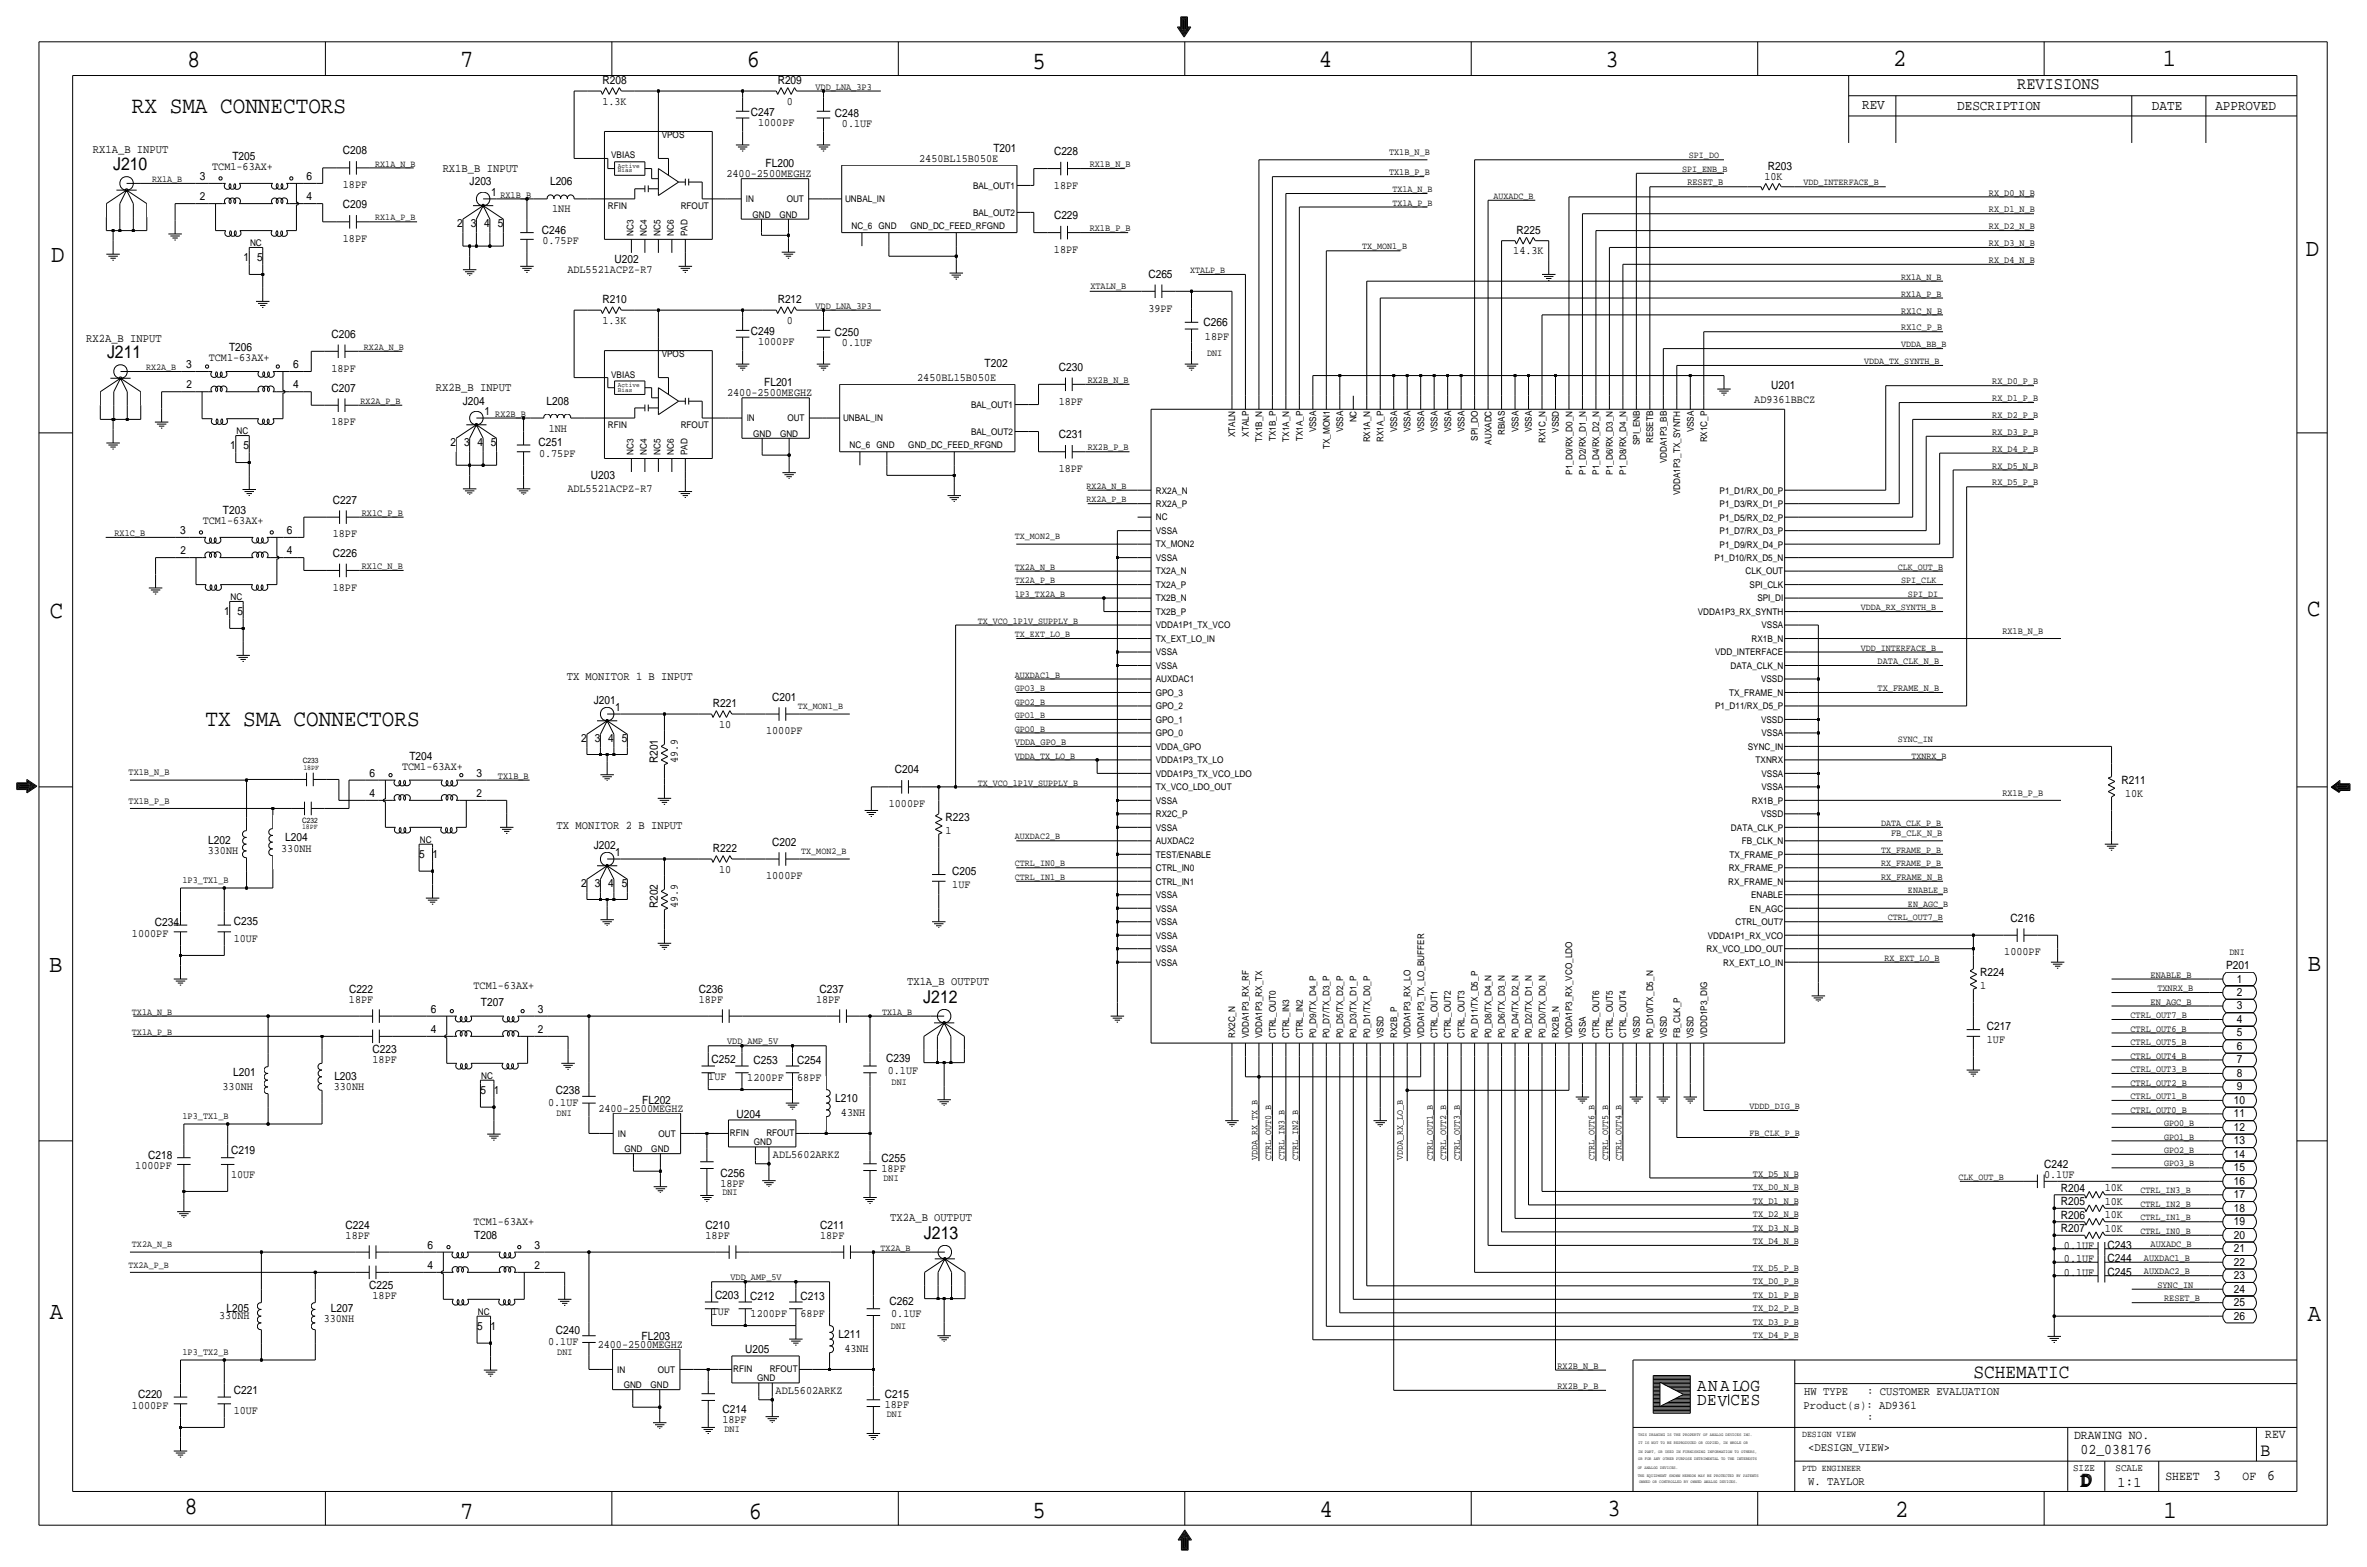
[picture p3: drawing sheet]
<svg xmlns="http://www.w3.org/2000/svg" width="892mm" height="590mm" viewBox="0 0 892 590" stroke-linecap="round" stroke-linejoin="round" font-family="sans-serif">
<defs><g id="words">
<g font-size="9.4">
<text x="70.6" y="25.4">8</text>
<text x="173.4" y="25.4">7</text>
<text x="281.4" y="25.1">6</text>
<text x="389.1" y="26.2">5</text>
<text x="497" y="25.4">4</text>
<text x="605" y="25.1">3</text>
<text x="713.4" y="24.9">2</text>
<text x="815" y="24.9">1</text>
<text x="19.3" y="98.8">D</text>
<text x="868.9" y="96.5">D</text>
<text x="18.8" y="232.7">C</text>
<text x="869.4" y="232.2">C</text>
<text x="869.6" y="365.8">B</text>
<text x="18.5" y="366">B</text>
<text x="18.8" y="496.8">A</text>
<text x="869.6" y="497.6">A</text>
<text x="69.6" y="570.5">8</text>
<text x="173.4" y="572.3">7</text>
<text x="282.2" y="572.3">6</text>
<text x="389.1" y="571.8">5</text>
<text x="497.3" y="571.5">4</text>
<text x="605.7" y="571.2">3</text>
<text x="714.2" y="571.5">2</text>
<text x="815.3" y="572">1</text>
</g>
<g font-size="8.9">
<text x="49.7" y="42.4">RX SMA CONNECTORS</text>
<text x="77.4" y="273.3">TX SMA CONNECTORS</text>
</g>
<g font-size="7.5">
<text x="743.7" y="518.9">SCHEMATIC</text>
<text x="783.8" y="560.3">DD</text>
<text x="784.3" y="559.8">D</text>
</g>
<text font-size="7" x="851.9" y="548.4">B</text>
<g font-size="6.7">
<text x="42.6" y="64">J210</text>
<text x="40.3" y="134.9">J211</text>
<text x="347.9" y="377.7">J212</text>
<text x="348.2" y="466.6">J213</text>
<text x="639.5" y="524.2">ANALOG</text>
<text x="639.5" y="529.3">DEV</text>
<text x="652.1" y="529.3">CES</text>
</g>
<text font-size="6.5" x="760.2" y="33.5">REVISIONS</text>
<g font-size="5.6">
<text x="784" y="547.9">02_038176</text>
<text x="834.1" y="557.5">3</text>
<text x="854.4" y="557.5">6</text>
<text x="798" y="560.1">1:1</text>
</g>
<g font-size="5.3">
<text x="701.8" y="41.1">REV</text>
<text x="737.6" y="41.4">DESCRIPTION</text>
<text x="811" y="41.4">DATE</text>
<text x="834.8" y="41.4">APPROVED</text>
</g>
<g font-size="4.8">
<text x="781.6" y="542.1">DRAWING NO.</text>
<text x="853.6" y="541.8">REV</text>
<text x="816" y="557.4">SHEET</text>
<text x="845.1" y="557.5">OF</text>
</g>
<g font-size="4.4">
<text x="35" y="57.7">RX1A_B INPUT</text>
<text x="166.8" y="64.8">RX1B_B INPUT</text>
<text x="32.5" y="128.8">RX2A_B INPUT</text>
<text x="164.3" y="147.3">RX2B_B INPUT</text>
<text x="213.6" y="256.3">TX MONITOR 1 B INPUT</text>
<text x="209.8" y="312.2">TX MONITOR 2 B INPUT</text>
<text x="341.8" y="371.1">TX1A_B OUTPUT</text>
<text x="335.5" y="460">TX2A_B OUTPUT</text>
<text x="679.9" y="525.5">HW TYPE</text>
<text x="703.6" y="525.5">: CUSTOMER EVALUATION</text>
<text x="679.7" y="530.9">Product(s): AD9361</text>
<text x="703.6" y="535.2">:</text>
<text x="681.4" y="546.6">&lt;DESIGN_VIEW&gt;</text>
<text x="681.4" y="559.3">W. TAYLOR</text>
</g>
<g font-size="4.3">
<text x="227" y="31.8">R208</text>
<text x="293.1" y="31.8">R209</text>
<text x="227" y="39.4">1.3K</text>
<text x="296.5" y="39.4">0</text>
<text x="282.9" y="43.7">C247</text>
<text x="285.7" y="47.5">1000PF</text>
<text x="314.7" y="43.9">C248</text>
<text x="317.3" y="47.8">0.1UF</text>
<text x="129.2" y="58.2">C208</text>
<text x="374.3" y="57.2">T201</text>
<text x="397.2" y="58.4">C228</text>
<text x="80" y="64">TCM1-63AX+</text>
<text x="87.6" y="60.2">T205</text>
<text x="288.5" y="63">FL200</text>
<text x="346.4" y="61">2450BL15B050E</text>
<text x="666.2" y="64.1">R203</text>
<text x="75.3" y="67.8">3</text>
<text x="115.5" y="67.8">6</text>
<text x="129.2" y="70.9">18PF</text>
<text x="177" y="69.9">J203</text>
<text x="207.3" y="69.9">L206</text>
<text x="273.8" y="66.8">2400-2500MEGHZ</text>
<text x="397.2" y="71.1">18PF</text>
<text x="664.9" y="67.8">10K</text>
<text x="115.5" y="75.4">4</text>
<text x="185.1" y="73.9">1</text>
<text x="129.2" y="78.5">C209</text>
<text x="208.1" y="80">1NH</text>
<text x="397.2" y="82.6">C229</text>
<text x="172.3" y="85.6">2</text>
<text x="177.4" y="85.6">3</text>
<text x="182.5" y="85.6">4</text>
<text x="187.6" y="85.6">5</text>
<text x="204.2" y="88.1">C246</text>
<text x="571.5" y="88.2">R225</text>
<text x="129.2" y="91.2">18PF</text>
<text x="204.4" y="92">0.75PF</text>
<text x="397.2" y="95.3">18PF</text>
<text x="570.3" y="95.8">14.3K</text>
<text x="91.8" y="98.3">1</text>
<text x="96.9" y="98.3">5</text>
<text x="231.6" y="99.1">U202</text>
<text x="213.8" y="102.9">ADL5521ACPZ-R7</text>
<text x="432.8" y="104.7">C265</text>
<text x="227" y="114.3">R210</text>
<text x="293.1" y="114.3">R212</text>
<text x="432.8" y="117.3">39PF</text>
<text x="227" y="121.9">1.3K</text>
<text x="296.5" y="121.9">0</text>
<text x="453.6" y="122.9">C266</text>
<text x="124.9" y="127.3">C206</text>
<text x="282.9" y="126.2">C249</text>
<text x="285.7" y="130">1000PF</text>
<text x="314.7" y="126.5">C250</text>
<text x="317.3" y="130.3">0.1UF</text>
<text x="454.1" y="128">18PF</text>
<text x="78.7" y="136.1">TCM1-63AX+</text>
<text x="86.3" y="132.3">T206</text>
<text x="70.2" y="138.7">3</text>
<text x="110.4" y="138.7">6</text>
<text x="124.9" y="140">18PF</text>
<text x="345.6" y="143.5">2450BL15B050E</text>
<text x="371" y="138.4">T202</text>
<text x="399" y="139.7">C230</text>
<text x="110.4" y="146.3">4</text>
<text x="124.9" y="147.6">C207</text>
<text x="274" y="149.4">2400-2500MEGHZ</text>
<text x="288" y="145.3">FL201</text>
<text x="667.5" y="146.6">U201</text>
<text x="174.4" y="152.4">J204</text>
<text x="206" y="152.4">L208</text>
<text x="399" y="152.4">18PF</text>
<text x="661.1" y="151.6">AD9361BBCZ</text>
<text x="124.9" y="160.3">18PF</text>
<text x="182.6" y="156.5">1</text>
<text x="206.8" y="162.6">1NH</text>
<text x="399" y="165.1">C231</text>
<text x="86.7" y="169.2">1</text>
<text x="91.8" y="169.2">5</text>
<text x="169.8" y="168.2">2</text>
<text x="174.9" y="168.2">3</text>
<text x="179.9" y="168.2">4</text>
<text x="185" y="168.2">5</text>
<text x="202.9" y="168.2">C251</text>
<text x="203.1" y="172">0.75PF</text>
<text x="399" y="177.8">18PF</text>
<text x="213.8" y="185.4">ADL5521ACPZ-R7</text>
<text x="222.7" y="180.3">U203</text>
<text x="125.4" y="189.7">C227</text>
<text x="76.4" y="197.4">TCM1-63AX+</text>
<text x="84" y="193.6">T203</text>
<text x="67.9" y="201.2">3</text>
<text x="108.2" y="201.2">6</text>
<text x="125.4" y="202.4">18PF</text>
<text x="108.2" y="208.8">4</text>
<text x="125.4" y="209.8">C226</text>
<text x="125.4" y="222.5">18PF</text>
<text x="84.4" y="231.6">1</text>
<text x="89.5" y="231.6">5</text>
<text x="291" y="264">C201</text>
<text x="223.7" y="265.2">J201</text>
<text x="231.9" y="268">1</text>
<text x="268.7" y="266.5">R221</text>
<text x="271" y="274.1">10</text>
<text x="219.1" y="279.7">2</text>
<text x="224.1" y="279.7">3</text>
<text x="229.2" y="279.7">4</text>
<text x="234.3" y="279.7">5</text>
<text x="288.7" y="276.6">1000PF</text>
<text x="154.3" y="286.3">T204</text>
<text x="247.9" y="287.5" transform="rotate(-90 247.9 287.5)">R201</text>
<text x="255.5" y="287.5" transform="rotate(-90 255.5 287.5)">49.9</text>
<text x="139.3" y="292.6">6</text>
<text x="151.5" y="290.1">TCM1-63AX+</text>
<text x="179.5" y="292.6">3</text>
<text x="337.3" y="291.3">C204</text>
<text x="799.5" y="295.2">R211</text>
<text x="139.3" y="300.2">4</text>
<text x="335" y="304">1000PF</text>
<text x="800.8" y="300.2">10K</text>
<text x="356.3" y="309.2">R223</text>
<text x="78.5" y="317.8">L202</text>
<text x="107.5" y="317">L204</text>
<text x="356.3" y="314.2">1</text>
<text x="78.3" y="321.6">330NH</text>
<text x="106" y="320.8">330NH</text>
<text x="157.9" y="323.1">5</text>
<text x="163" y="323.1">1</text>
<text x="223.7" y="319.8">J202</text>
<text x="231.9" y="322.6">1</text>
<text x="268.7" y="321.1">R222</text>
<text x="291" y="318.5">C202</text>
<text x="271" y="328.7">10</text>
<text x="358.9" y="329.5">C205</text>
<text x="219.1" y="334.3">2</text>
<text x="224.1" y="334.3">3</text>
<text x="229.2" y="334.3">4</text>
<text x="234.3" y="334.3">5</text>
<text x="288.7" y="331.2">1000PF</text>
<text x="358.9" y="334.5">1UF</text>
<text x="247.9" y="342.1" transform="rotate(-90 247.9 342.1)">R202</text>
<text x="255.5" y="342.2" transform="rotate(-90 255.5 342.2)">49.9</text>
<text x="757.6" y="347.3">C216</text>
<text x="49.7" y="352.8">1000PF</text>
<text x="58.4" y="349">C234</text>
<text x="88.1" y="348.5">C235</text>
<text x="88.1" y="354.8">10UF</text>
<text x="755.3" y="359.9">1000PF</text>
<text x="838.9" y="365">P201</text>
<text x="746.2" y="367.6">R224</text>
<text x="842.9" y="370.1">1</text>
<text x="131.5" y="377.7">18PF</text>
<text x="131.5" y="373.9">C222</text>
<text x="178.4" y="372.6">TCM1-63AX+</text>
<text x="263.3" y="377.7">18PF</text>
<text x="263.4" y="373.9">C236</text>
<text x="307.5" y="377.7">18PF</text>
<text x="308.8" y="373.9">C237</text>
<text x="746.2" y="372.6">1</text>
<text x="842.9" y="375.2">2</text>
<text x="162.4" y="381.5">6</text>
<text x="181.2" y="379">T207</text>
<text x="202.6" y="381.5">3</text>
<text x="842.9" y="380.3">3</text>
<text x="162.4" y="389.1">4</text>
<text x="748.7" y="387.9">C217</text>
<text x="842.9" y="385.4">4</text>
<text x="748.7" y="392.9">1UF</text>
<text x="842.9" y="395.5">6</text>
<text x="842.9" y="390.4">5</text>
<text x="140.4" y="400.6">18PF</text>
<text x="140.4" y="396.8">C223</text>
<text x="268.2" y="400.3">C252</text>
<text x="283.9" y="400.8">C253</text>
<text x="300.4" y="400.8">C254</text>
<text x="334" y="400.1">C239</text>
<text x="842.9" y="400.6">7</text>
<text x="87.9" y="405.4">L201</text>
<text x="126" y="406.7">L203</text>
<text x="266.9" y="406.7">1UF</text>
<text x="281.6" y="407.2">1200PF</text>
<text x="300.4" y="407.2">68PF</text>
<text x="334.6" y="404.6">0.1UF</text>
<text x="842.9" y="405.7">8</text>
<text x="83.9" y="410.5">330NH</text>
<text x="125.8" y="410.5">330NH</text>
<text x="181.1" y="412">5</text>
<text x="186.1" y="412">1</text>
<text x="209.5" y="412.3">C238</text>
<text x="842.9" y="410.7">9</text>
<text x="206.6" y="416.6">0.1UF</text>
<text x="225.5" y="418.8">2400-2500MEGHZ</text>
<text x="242" y="415.8">FL202</text>
<text x="314.7" y="415.3">L210</text>
<text x="841.9" y="415.8">10</text>
<text x="277.6" y="421.1">U204</text>
<text x="316.9" y="420.4">43NH</text>
<text x="841.9" y="426">12</text>
<text x="841.9" y="420.9">11</text>
<text x="841.9" y="431.1">13</text>
<text x="55.8" y="436.6">C218</text>
<text x="87.1" y="434.9">C219</text>
<text x="291.3" y="436.4">ADL5602ARKZ</text>
<text x="332.2" y="437.6">C255</text>
<text x="841.9" y="436.1">14</text>
<text x="51" y="440.4">1000PF</text>
<text x="87.1" y="443.7">10UF</text>
<text x="271.5" y="443.2">C256</text>
<text x="332.2" y="441.4">18PF</text>
<text x="770.3" y="443.7">0.1UF</text>
<text x="770.3" y="440">C242</text>
<text x="841.9" y="441.2">15</text>
<text x="271.5" y="447">18PF</text>
<text x="776.7" y="448.9">R204</text>
<text x="793.2" y="448.8">10K</text>
<text x="841.9" y="446.3">16</text>
<text x="776.7" y="453.9">R205</text>
<text x="793.2" y="453.9">10K</text>
<text x="841.9" y="451.4">17</text>
<text x="178.4" y="461.5">TCM1-63AX+</text>
<text x="776.7" y="459">R206</text>
<text x="793.2" y="459">10K</text>
<text x="841.9" y="461.5">19</text>
<text x="841.9" y="456.5">18</text>
<text x="130.2" y="466.6">18PF</text>
<text x="130.3" y="462.8">C224</text>
<text x="178.7" y="466.6">T208</text>
<text x="265.9" y="466.6">18PF</text>
<text x="265.9" y="462.8">C210</text>
<text x="309.1" y="466.6">18PF</text>
<text x="309.1" y="462.8">C211</text>
<text x="776.7" y="464.1">R207</text>
<text x="793.2" y="464.1">10K</text>
<text x="841.9" y="466.6">20</text>
<text x="161.1" y="470.4">6</text>
<text x="201.4" y="470.4">3</text>
<text x="777.8" y="470.4">0.1UF</text>
<text x="794.2" y="470.5">C243</text>
<text x="841.9" y="471.7">21</text>
<text x="161.1" y="478">4</text>
<text x="777.8" y="475.5">0.1UF</text>
<text x="794.2" y="475.5">C244</text>
<text x="841.9" y="476.8">22</text>
<text x="139.1" y="485.6">C225</text>
<text x="777.8" y="480.6">0.1UF</text>
<text x="794.2" y="480.6">C245</text>
<text x="841.9" y="481.8">23</text>
<text x="140.4" y="489.5">18PF</text>
<text x="269.4" y="489.2">C203</text>
<text x="282.7" y="489.7">C212</text>
<text x="301.7" y="489.7">C213</text>
<text x="335.2" y="491.5">C262</text>
<text x="841.9" y="486.9">24</text>
<text x="82.6" y="496.8">330NH</text>
<text x="85.4" y="494.3">L205</text>
<text x="124.7" y="494.3">L207</text>
<text x="268.2" y="495.6">1UF</text>
<text x="282.9" y="496.1">1200PF</text>
<text x="301.7" y="496.1">68PF</text>
<text x="335.8" y="496.1">0.1UF</text>
<text x="841.9" y="497.1">26</text>
<text x="841.9" y="492">25</text>
<text x="122" y="498.1">330NH</text>
<text x="179.8" y="500.9">5</text>
<text x="184.9" y="500.9">1</text>
<text x="209.5" y="502.4">C240</text>
<text x="206.6" y="506.7">0.1UF</text>
<text x="225.2" y="507.7">2400-2500MEGHZ</text>
<text x="241.8" y="504.7">FL203</text>
<text x="280.9" y="509.8">U205</text>
<text x="316" y="504.2">L211</text>
<text x="318.2" y="509.3">43NH</text>
<text x="52" y="526.8">C220</text>
<text x="88.1" y="525">C221</text>
<text x="292.3" y="525.3">ADL5602ARKZ</text>
<text x="333.5" y="526.5">C215</text>
<text x="49.7" y="530.6">1000PF</text>
<text x="88.1" y="532.6">10UF</text>
<text x="272.2" y="532.4">C214</text>
<text x="333.4" y="530.4">18PF</text>
<text x="272.2" y="536.2">18PF</text>
</g>
<g font-size="4.2">
<text x="75.3" y="75.4">2</text>
<text x="70.3" y="146.3">2</text>
<text x="68" y="208.8">2</text>
<text x="179.5" y="300.2">2</text>
<text x="202.6" y="389.1">2</text>
<text x="201.4" y="478">2</text>
</g>
<g font-size="3.8">
<text x="781.3" y="554">SIZE</text>
<text x="797.3" y="554">SCALE</text>
</g>
<g font-size="3.6">
<text x="307.3" y="33.8">VDD_LNA_3P3</text>
<text x="523.4" y="58.4">TX1B_N_B</text>
<text x="410.7" y="63">RX1B_N_B</text>
<text x="523.4" y="66">TX1B_P_B</text>
<text x="635.9" y="69.8">RESET_B</text>
<text x="188.6" y="74.4">RX1B_B</text>
<text x="749.5" y="73.7">RX_D0_N_B</text>
<text x="749.5" y="80">RX_D1_N_B</text>
<text x="410.7" y="87.1">RX1B_P_B</text>
<text x="749.5" y="86.4">RX_D2_N_B</text>
<text x="749.5" y="92.7">RX_D3_N_B</text>
<text x="749.5" y="99.1">RX_D4_N_B</text>
<text x="410.9" y="109">XTALN_B</text>
<text x="307.3" y="116.3">VDD_LNA_3P3</text>
<text x="716.5" y="118.1">RX1C_N_B</text>
<text x="716.5" y="124.5">RX1C_P_B</text>
<text x="454.9" y="134.1">DNI</text>
<text x="409.9" y="144.3">RX2B_N_B</text>
<text x="750.8" y="144.8">RX_D0_P_B</text>
<text x="750.8" y="151.1">RX_D1_P_B</text>
<text x="186.6" y="157">RX2B_B</text>
<text x="750.8" y="157.5">RX_D2_P_B</text>
<text x="750.8" y="163.8">RX_D3_P_B</text>
<text x="409.9" y="169.7">RX2B_P_B</text>
<text x="750.8" y="170.2">RX_D4_P_B</text>
<text x="750.8" y="176.5">RX_D5_N_B</text>
<text x="750.8" y="182.9">RX_D5_P_B</text>
<text x="136.3" y="194.3">RX1C_P_B</text>
<text x="43.1" y="201.9">RX1C_B</text>
<text x="136.3" y="214.4">RX1C_N_B</text>
<text x="754.6" y="238.8">RX1B_N_B</text>
<text x="707.6" y="250.2">DATA_CLK_N_B</text>
<text x="707.6" y="260.3">TX_FRAME_N_B</text>
<text x="382.5" y="280.7">VDDA_GPO_B</text>
<text x="48.5" y="292.1">TX1B_N_B</text>
<text x="187.7" y="293.4">TX1B_B</text>
<text x="754.6" y="299.7">RX1B_P_B</text>
<text x="48.5" y="302.8">TX1B_P_B</text>
<text x="712.7" y="315">FB_CLK_N_B</text>
<text x="68.8" y="332.7">1P3_TX1_B</text>
<text x="708.9" y="331.5">RX_FRAME_N_B</text>
<text x="840.2" y="359.9">DNI</text>
<text x="810.5" y="368.3">ENABLE_B</text>
<text x="813" y="373.4">TXNRX_B</text>
<text x="802.8" y="383.5">CTRL_OUT7_B</text>
<text x="810.5" y="378.5">EN_AGC_B</text>
<text x="802.8" y="388.6">CTRL_OUT6_B</text>
<text x="274" y="393.4">VDD_AMP_5V</text>
<text x="802.8" y="393.7">CTRL_OUT5_B</text>
<text x="802.8" y="398.8">CTRL_OUT4_B</text>
<text x="802.8" y="403.9">CTRL_OUT3_B</text>
<text x="336" y="408.7">DNI</text>
<text x="802.8" y="408.9">CTRL_OUT2_B</text>
<text x="802.8" y="414">CTRL_OUT1_B</text>
<text x="802.8" y="419.1">CTRL_OUT0_B</text>
<text x="68.8" y="421.6">1P3_TX1_B</text>
<text x="209.8" y="420.4">DNI</text>
<text x="660.6" y="443.2">TX_D5_N_B</text>
<text x="332.9" y="444.8">DNI</text>
<text x="660.6" y="448.3">TX_D0_N_B</text>
<text x="272.2" y="450.3">DNI</text>
<text x="660.6" y="453.4">TX_D1_N_B</text>
<text x="660.6" y="458.5">TX_D2_N_B</text>
<text x="660.6" y="463.5">TX_D3_N_B</text>
<text x="660.6" y="468.6">TX_D4_N_B</text>
<text x="810.5" y="469.9">AUXADC_B</text>
<text x="660.6" y="478.8">TX_D5_P_B</text>
<text x="807.9" y="475">AUXDAC1_B</text>
<text x="275.3" y="482.3">VDD_AMP_5V</text>
<text x="660.6" y="483.9">TX_D0_P_B</text>
<text x="807.9" y="480.1">AUXDAC2_B</text>
<text x="813" y="485.1">SYNC_IN</text>
<text x="660.6" y="489">TX_D1_P_B</text>
<text x="815.5" y="490.2">RESET_B</text>
<text x="660.6" y="494">TX_D2_P_B</text>
<text x="335.7" y="500.6">DNI</text>
<text x="660.6" y="499.1">TX_D3_P_B</text>
<text x="660.6" y="504.2">TX_D4_P_B</text>
<text x="68.8" y="510.5">1P3_TX2_B</text>
<text x="210" y="510.5">DNI</text>
<text x="586.9" y="515.6">RX2B_N_B</text>
<text x="586.9" y="523.2">RX2B_P_B</text>
<text x="334.2" y="533.7">DNI</text>
<text x="273" y="539.5">DNI</text>
</g>
<g font-size="3.5">
<text x="249.4" y="52.1">VPOS</text>
<text x="230.3" y="59.7">VBIAS</text>
<text x="636.5" y="59.7">SPI_DO</text>
<text x="141.4" y="62.7">RX1A_N_B</text>
<text x="633.9" y="64.8">SPI_ENB_B</text>
<text x="57.4" y="68.6">RX1A_B</text>
<text x="366.7" y="71.1">BAL_OUT1</text>
<text x="679.7" y="69.9">VDD_INTERFACE_B</text>
<text x="281.1" y="76.2">IN</text>
<text x="296.5" y="76.2">OUT</text>
<text x="318.5" y="76.2">UNBAL_IN</text>
<text x="524.7" y="72.4">TX1A_N_B</text>
<text x="524.7" y="77.5">TX1A_P_B</text>
<text x="562.8" y="74.9">AUXADC_B</text>
<text x="141.4" y="83.1">RX1A_P_B</text>
<text x="229.1" y="78.7">RFIN</text>
<text x="256.5" y="78.7">RFOUT</text>
<text x="283.5" y="82">GND</text>
<text x="293.7" y="82">GND</text>
<text x="366.7" y="81.3">BAL_OUT2</text>
<text x="238.7" y="88.9" transform="rotate(-90 238.7 88.9)">NC3</text>
<text x="243.8" y="88.9" transform="rotate(-90 243.8 88.9)">NC4</text>
<text x="248.9" y="88.9" transform="rotate(-90 248.9 88.9)">NC5</text>
<text x="253.9" y="88.9" transform="rotate(-90 253.9 88.9)">NC6</text>
<text x="259" y="88.9" transform="rotate(-90 259 88.9)">PAD</text>
<text x="320.9" y="86.4">NC_6 GND</text>
<text x="343.1" y="86.4">GND_DC_FEED_RFGND</text>
<text x="94.2" y="92.7">NC</text>
<text x="513.3" y="94">TX_MON1_B</text>
<text x="448.5" y="102.9">XTALP_B</text>
<text x="716.5" y="105.4">RX1A_N_B</text>
<text x="716.5" y="111.8">RX1A_P_B</text>
<text x="137.1" y="131.8">RX2A_N_B</text>
<text x="716.5" y="130.8">VDDA_BB_B</text>
<text x="249.4" y="134.6">VPOS</text>
<text x="702.5" y="137.2">VDDA_TX_SYNTH_B</text>
<text x="55.1" y="139.4">RX2A_B</text>
<text x="230.3" y="142.2">VBIAS</text>
<text x="135.8" y="152.1">RX2A_P_B</text>
<text x="365.9" y="153.7">BAL_OUT1</text>
<text x="229.1" y="161.3">RFIN</text>
<text x="256.5" y="161.3">RFOUT</text>
<text x="281.4" y="158.7">IN</text>
<text x="296.7" y="158.7">OUT</text>
<text x="317.7" y="158.7">UNBAL_IN</text>
<text x="511.3" y="159.1" transform="rotate(-90 511.3 159.1)">NC</text>
<text x="89.2" y="163.6">NC</text>
<text x="283.8" y="164.6">GND</text>
<text x="294" y="164.6">GND</text>
<text x="365.9" y="163.8">BAL_OUT2</text>
<text x="465.5" y="164.6" transform="rotate(-90 465.5 164.6)">XTALN</text>
<text x="470.6" y="164.5" transform="rotate(-90 470.6 164.5)">XTALP</text>
<text x="475.7" y="166.3" transform="rotate(-90 475.7 166.3)">TX1B_N</text>
<text x="480.8" y="166.2" transform="rotate(-90 480.8 166.2)">TX1B_P</text>
<text x="485.9" y="166.3" transform="rotate(-90 485.9 166.3)">TX1A_N</text>
<text x="490.9" y="166.2" transform="rotate(-90 490.9 166.2)">TX1A_P</text>
<text x="496" y="162.9" transform="rotate(-90 496 162.9)">VSSA</text>
<text x="506.2" y="162.9" transform="rotate(-90 506.2 162.9)">VSSA</text>
<text x="516.3" y="166.7" transform="rotate(-90 516.3 166.7)">RX1A_N</text>
<text x="521.4" y="166.5" transform="rotate(-90 521.4 166.5)">RX1A_P</text>
<text x="526.5" y="162.9" transform="rotate(-90 526.5 162.9)">VSSA</text>
<text x="531.6" y="162.9" transform="rotate(-90 531.6 162.9)">VSSA</text>
<text x="536.7" y="162.9" transform="rotate(-90 536.7 162.9)">VSSA</text>
<text x="541.7" y="162.9" transform="rotate(-90 541.7 162.9)">VSSA</text>
<text x="546.8" y="162.9" transform="rotate(-90 546.8 162.9)">VSSA</text>
<text x="551.9" y="162.9" transform="rotate(-90 551.9 162.9)">VSSA</text>
<text x="557" y="166" transform="rotate(-90 557 166)">SPI_DO</text>
<text x="562.1" y="167.5" transform="rotate(-90 562.1 167.5)">AUXADC</text>
<text x="567.1" y="163.9" transform="rotate(-90 567.1 163.9)">RBIAS</text>
<text x="572.2" y="162.9" transform="rotate(-90 572.2 162.9)">VSSA</text>
<text x="577.3" y="162.9" transform="rotate(-90 577.3 162.9)">VSSA</text>
<text x="582.4" y="166.9" transform="rotate(-90 582.4 166.9)">RX1C_N</text>
<text x="587.5" y="163.1" transform="rotate(-90 587.5 163.1)">VSSD</text>
<text x="617.9" y="167.7" transform="rotate(-90 617.9 167.7)">SPI_ENB</text>
<text x="623" y="167" transform="rotate(-90 623 167)">RESETB</text>
<text x="638.3" y="162.9" transform="rotate(-90 638.3 162.9)">VSSA</text>
<text x="643.3" y="166.7" transform="rotate(-90 643.3 166.7)">RX1C_P</text>
<text x="238.7" y="171.4" transform="rotate(-90 238.7 171.4)">NC3</text>
<text x="243.8" y="171.4" transform="rotate(-90 243.8 171.4)">NC4</text>
<text x="248.9" y="171.4" transform="rotate(-90 248.9 171.4)">NC5</text>
<text x="253.9" y="171.4" transform="rotate(-90 253.9 171.4)">NC6</text>
<text x="259" y="171.4" transform="rotate(-90 259 171.4)">PAD</text>
<text x="320.1" y="168.9">NC_6 GND</text>
<text x="342.3" y="168.9">GND_DC_FEED_RFGND</text>
<text x="501.1" y="169.3" transform="rotate(-90 501.1 169.3)">TX_MON1</text>
<text x="592.5" y="178.9" transform="rotate(-90 592.5 178.9)">P1_D0/RX_D0_N</text>
<text x="597.6" y="178.9" transform="rotate(-90 597.6 178.9)">P1_D2/RX_D1_N</text>
<text x="602.7" y="178.9" transform="rotate(-90 602.7 178.9)">P1_D4/RX_D2_N</text>
<text x="607.8" y="178.9" transform="rotate(-90 607.8 178.9)">P1_D6/RX_D3_N</text>
<text x="612.9" y="178.9" transform="rotate(-90 612.9 178.9)">P1_D8/RX_D4_N</text>
<text x="628.1" y="174.6" transform="rotate(-90 628.1 174.6)">VDDA1P3_BB</text>
<text x="409.4" y="184.2">RX2A_N_B</text>
<text x="435.6" y="185.9">RX2A_N</text>
<text x="648" y="185.9">P1_D1/RX_D0_P</text>
<text x="409.4" y="189.2">RX2A_P_B</text>
<text x="435.6" y="191">RX2A_P</text>
<text x="633.2" y="186.6" transform="rotate(-90 633.2 186.6)">VDDA1P3_TX_SYNTH</text>
<text x="648" y="191">P1_D3/RX_D1_P</text>
<text x="435.6" y="196.1">NC</text>
<text x="648" y="196.1">P1_D5/RX_D2_P</text>
<text x="382.5" y="203.2">TX_MON2_B</text>
<text x="435.6" y="201.2">VSSA</text>
<text x="648" y="201.2">P1_D7/RX_D3_P</text>
<text x="435.6" y="206.2">TX_MON2</text>
<text x="648" y="206.2">P1_D9/RX_D4_P</text>
<text x="382.5" y="214.6">TX2A_N_B</text>
<text x="435.6" y="211.3">VSSA</text>
<text x="646.1" y="211.3">P1_D10/RX_D5_N</text>
<text x="715.2" y="214.6">CLK_OUT_B</text>
<text x="382.5" y="219.7">TX2A_P_B</text>
<text x="435.6" y="221.5">TX2A_P</text>
<text x="435.6" y="216.4">TX2A_N</text>
<text x="657.8" y="216.4">CLK_OUT</text>
<text x="659.3" y="221.5">SPI_CLK</text>
<text x="716.5" y="219.7">SPI_CLK</text>
<text x="86.9" y="226.1">NC</text>
<text x="382.5" y="224.8">1P3_TX2A_B</text>
<text x="435.6" y="226.6">TX2B_N</text>
<text x="662.3" y="226.6">SPI_DI</text>
<text x="719" y="224.8">SPI_DI</text>
<text x="435.6" y="231.6">TX2B_P</text>
<text x="639.8" y="231.7">VDDA1P3_RX_SYNTH</text>
<text x="701.2" y="229.9">VDDA_RX_SYNTH_B</text>
<text x="368.5" y="235">TX_VCO_1P1V_SUPPLY_B</text>
<text x="435.6" y="236.7">VDDA1P1_TX_VCO</text>
<text x="663.8" y="236.7">VSSA</text>
<text x="382.5" y="240">TX_EXT_LO_B</text>
<text x="435.6" y="241.8">TX_EXT_LO_IN</text>
<text x="660" y="241.8">RX1B_N</text>
<text x="701.2" y="245.1">VDD_INTERFACE_B</text>
<text x="435.6" y="252">VSSA</text>
<text x="435.6" y="246.9">VSSA</text>
<text x="646.3" y="246.9">VDD_INTERFACE</text>
<text x="652.2" y="252">DATA_CLK_N</text>
<text x="382.5" y="255.3">AUXDAC1_B</text>
<text x="435.6" y="257">AUXDAC1</text>
<text x="663.6" y="257.1">VSSD</text>
<text x="382.5" y="260.4">GPO3_B</text>
<text x="435.6" y="262.1">GPO_3</text>
<text x="651.6" y="262.1">TX_FRAME_N</text>
<text x="300.7" y="267.2">TX_MON1_B</text>
<text x="382.5" y="265.4">GPO2_B</text>
<text x="435.6" y="267.2">GPO_2</text>
<text x="646.3" y="267.2">P1_D11/RX_D5_P</text>
<text x="382.5" y="270.5">GPO1_B</text>
<text x="382.5" y="275.6">GPO0_B</text>
<text x="435.6" y="272.3">GPO_1</text>
<text x="663.6" y="272.3">VSSD</text>
<text x="435.6" y="277.4">GPO_0</text>
<text x="663.8" y="277.4">VSSA</text>
<text x="715.2" y="279.4">SYNC_IN</text>
<text x="382.5" y="285.7">VDDA_TX_LO_B</text>
<text x="435.6" y="287.5">VDDA1P3_TX_LO</text>
<text x="435.6" y="282.4">VDDA_GPO</text>
<text x="658.7" y="282.5">SYNC_IN</text>
<text x="661.6" y="287.5">TXNRX</text>
<text x="720.3" y="285.7">TXNRX_B</text>
<text x="435.6" y="292.6">VDDA1P3_TX_VCO_LDO</text>
<text x="663.8" y="292.6">VSSA</text>
<text x="368.5" y="295.9">TX_VCO_1P1V_SUPPLY_B</text>
<text x="435.6" y="297.7">TX_VCO_LDO_OUT</text>
<text x="663.8" y="297.7">VSSA</text>
<text x="435.6" y="302.8">VSSA</text>
<text x="660.2" y="302.8">RX1B_P</text>
<text x="435.6" y="307.8">RX2C_P</text>
<text x="663.6" y="307.9">VSSD</text>
<text x="708.9" y="311.1">DATA_CLK_P_B</text>
<text x="158.3" y="317.5">NC</text>
<text x="382.5" y="316.2">AUXDAC2_B</text>
<text x="435.6" y="312.9">VSSA</text>
<text x="652.3" y="312.9">DATA_CLK_P</text>
<text x="302" y="321.8">TX_MON2_B</text>
<text x="435.6" y="323.1">TEST/ENABLE</text>
<text x="435.6" y="318">AUXDAC2</text>
<text x="651.8" y="323.1">TX_FRAME_P</text>
<text x="656.4" y="318">FB_CLK_N</text>
<text x="708.9" y="321.3">TX_FRAME_P_B</text>
<text x="382.5" y="326.4">CTRL_IN0_B</text>
<text x="435.6" y="328.2">CTRL_IN0</text>
<text x="651.5" y="328.2">RX_FRAME_P</text>
<text x="708.9" y="326.4">RX_FRAME_P_B</text>
<text x="382.5" y="331.5">CTRL_IN1_B</text>
<text x="435.6" y="333.2">CTRL_IN1</text>
<text x="651.3" y="333.3">RX_FRAME_N</text>
<text x="435.6" y="338.3">VSSA</text>
<text x="659.9" y="338.3">ENABLE</text>
<text x="719" y="336.5">ENABLE_B</text>
<text x="719" y="341.6">EN_AGC_B</text>
<text x="435.6" y="343.4">VSSA</text>
<text x="659.3" y="343.4">EN_AGC</text>
<text x="711.4" y="346.7">CTRL_OUT7_B</text>
<text x="435.6" y="353.6">VSSA</text>
<text x="435.6" y="348.5">VSSA</text>
<text x="643.6" y="353.6">VDDA1P1_RX_VCO</text>
<text x="654" y="348.5">CTRL_OUT7</text>
<text x="435.6" y="358.6">VSSA</text>
<text x="643.1" y="358.7">RX_VCO_LDO_OUT</text>
<text x="435.6" y="363.7">VSSA</text>
<text x="649.4" y="363.7">RX_EXT_LO_IN</text>
<text x="710.1" y="362">RX_EXT_LO_B</text>
<text x="49.7" y="382.3">TX1A_N_B</text>
<text x="332.4" y="382.3">TX1A_B</text>
<text x="49.7" y="389.9">TX1A_P_B</text>
<text x="465.5" y="391.2" transform="rotate(-90 465.5 391.2)">RX2C_N</text>
<text x="470.6" y="391.2" transform="rotate(-90 470.6 391.2)">VDDA1P3_RX_RF</text>
<text x="475.7" y="391.2" transform="rotate(-90 475.7 391.2)">VDDA1P3_RX_TX</text>
<text x="480.8" y="391.2" transform="rotate(-90 480.8 391.2)">CTRL_OUT0</text>
<text x="485.8" y="391.2" transform="rotate(-90 485.8 391.2)">CTRL_IN3</text>
<text x="490.9" y="391.2" transform="rotate(-90 490.9 391.2)">CTRL_IN2</text>
<text x="496" y="391.2" transform="rotate(-90 496 391.2)">P0_D9/TX_D4_P</text>
<text x="501.1" y="391.2" transform="rotate(-90 501.1 391.2)">P0_D7/TX_D3_P</text>
<text x="506.2" y="391.2" transform="rotate(-90 506.2 391.2)">P0_D5/TX_D2_P</text>
<text x="511.2" y="391.2" transform="rotate(-90 511.2 391.2)">P0_D3/TX_D1_P</text>
<text x="516.3" y="391.2" transform="rotate(-90 516.3 391.2)">P0_D1/TX_D0_P</text>
<text x="521.4" y="391.2" transform="rotate(-90 521.4 391.2)">VSSD</text>
<text x="526.5" y="391.2" transform="rotate(-90 526.5 391.2)">RX2B_P</text>
<text x="531.6" y="391.2" transform="rotate(-90 531.6 391.2)">VDDA1P3_RX_LO</text>
<text x="536.6" y="391.2" transform="rotate(-90 536.6 391.2)">VDDA1P3_TX_LO_BUFFER</text>
<text x="541.7" y="391.2" transform="rotate(-90 541.7 391.2)">CTRL_OUT1</text>
<text x="546.8" y="391.2" transform="rotate(-90 546.8 391.2)">CTRL_OUT2</text>
<text x="551.9" y="391.2" transform="rotate(-90 551.9 391.2)">CTRL_OUT3</text>
<text x="557" y="391.2" transform="rotate(-90 557 391.2)">P0_D11/TX_D5_P</text>
<text x="562" y="391.2" transform="rotate(-90 562 391.2)">P0_D8/TX_D4_N</text>
<text x="567.1" y="391.2" transform="rotate(-90 567.1 391.2)">P0_D6/TX_D3_N</text>
<text x="572.2" y="391.2" transform="rotate(-90 572.2 391.2)">P0_D4/TX_D2_N</text>
<text x="577.3" y="391.2" transform="rotate(-90 577.3 391.2)">P0_D2/TX_D1_N</text>
<text x="582.4" y="391.2" transform="rotate(-90 582.4 391.2)">P0_D0/TX_D0_N</text>
<text x="587.4" y="391.2" transform="rotate(-90 587.4 391.2)">RX2B_N</text>
<text x="592.5" y="391.2" transform="rotate(-90 592.5 391.2)">VDDA1P3_RX_VCO_LDO</text>
<text x="597.6" y="391.2" transform="rotate(-90 597.6 391.2)">VSSA</text>
<text x="602.7" y="391.2" transform="rotate(-90 602.7 391.2)">CTRL_OUT6</text>
<text x="607.8" y="391.2" transform="rotate(-90 607.8 391.2)">CTRL_OUT5</text>
<text x="612.8" y="391.2" transform="rotate(-90 612.8 391.2)">CTRL_OUT4</text>
<text x="617.9" y="391.2" transform="rotate(-90 617.9 391.2)">VSSD</text>
<text x="623" y="391.2" transform="rotate(-90 623 391.2)">P0_D10/TX_D5_N</text>
<text x="628.1" y="391.2" transform="rotate(-90 628.1 391.2)">VSSD</text>
<text x="633.2" y="391.2" transform="rotate(-90 633.2 391.2)">FB_CLK_P</text>
<text x="638.3" y="391.2" transform="rotate(-90 638.3 391.2)">VSSD</text>
<text x="643.3" y="391.2" transform="rotate(-90 643.3 391.2)">VDDD1P3_DIG</text>
<text x="181.4" y="406.4">NC</text>
<text x="659.3" y="417.8">VDDD_DIG_B</text>
<text x="815.5" y="424.2">GPO0_B</text>
<text x="232.9" y="428.2">IN</text>
<text x="248.2" y="428.2">OUT</text>
<text x="275" y="428">RFIN</text>
<text x="284.1" y="431.2">GND</text>
<text x="288.8" y="428">RFOUT</text>
<text x="659.3" y="428">FB_CLK_P_B</text>
<text x="815.5" y="429.3">GPO1_B</text>
<text x="235.3" y="434.1">GND</text>
<text x="245.4" y="434.1">GND</text>
<text x="473.9" y="436.9" transform="rotate(-90 473.9 436.9)">VDDA_RX_TX_B</text>
<text x="479" y="436.9" transform="rotate(-90 479 436.9)">CTRL_OUT0_B</text>
<text x="484.1" y="436.9" transform="rotate(-90 484.1 436.9)">CTRL_IN3_B</text>
<text x="489.2" y="436.9" transform="rotate(-90 489.2 436.9)">CTRL_IN2_B</text>
<text x="528.7" y="437.1" transform="rotate(-90 528.7 437.1)">VDDA_RX_LO_B</text>
<text x="539.9" y="436.9" transform="rotate(-90 539.9 436.9)">CTRL_OUT1_B</text>
<text x="545" y="436.9" transform="rotate(-90 545 436.9)">CTRL_OUT2_B</text>
<text x="550.1" y="436.9" transform="rotate(-90 550.1 436.9)">CTRL_OUT3_B</text>
<text x="600.9" y="436.9" transform="rotate(-90 600.9 436.9)">CTRL_OUT6_B</text>
<text x="606" y="436.9" transform="rotate(-90 606 436.9)">CTRL_OUT5_B</text>
<text x="611.1" y="436.9" transform="rotate(-90 611.1 436.9)">CTRL_OUT4_B</text>
<text x="815.5" y="434.3">GPO2_B</text>
<text x="815.5" y="439.4">GPO3_B</text>
<text x="738.1" y="444.5">CLK_OUT_B</text>
<text x="806.7" y="449.6">CTRL_IN3_B</text>
<text x="806.7" y="454.7">CTRL_IN2_B</text>
<text x="806.7" y="459.7">CTRL_IN1_B</text>
<text x="806.7" y="464.8">CTRL_IN0_B</text>
<text x="49.7" y="469.9">TX2A_N_B</text>
<text x="331.8" y="471.2">TX2A_B</text>
<text x="48.5" y="477.5">TX2A_P_B</text>
<text x="180.1" y="495.3">NC</text>
<text x="232.6" y="517.1">IN</text>
<text x="247.9" y="517.1">OUT</text>
<text x="276.3" y="516.9">RFIN</text>
<text x="285.3" y="520.1">GND</text>
<text x="290.1" y="516.9">RFOUT</text>
<text x="235" y="523">GND</text>
<text x="245.2" y="523">GND</text>
<text x="679.1" y="541.3">DESIGN VIEW</text>
<text x="679.1" y="554">PTD ENGINEER</text>
</g>
<g font-size="2.8">
<text x="114.1" y="287.5">C233</text>
<text x="114.3" y="290.1">18PF</text>
<text x="113.8" y="309.9">C232</text>
<text x="113.8" y="312.2">18PF</text>
</g>
<g font-size="2.6">
<text x="232.9" y="65">Bias</text>
<text x="232.9" y="63.2">Active</text>
<text x="232.9" y="147.5">Bias</text>
<text x="232.9" y="145.8">Active</text>
</g>
<g font-size="1.6">
<text x="617.3" y="541.1">THIS DRAWING IS THE PROPERTY OF ANALOG DEVICES INC.</text>
<text x="617.3" y="543.9">IT IS NOT TO BE REPRODUCED OR COPIED, IN WHOLE OR</text>
<text x="617.3" y="547.2">IN PART, OR USED IN FURNISHING INFORMATION TO OTHERS,</text>
<text x="617.3" y="550">OR FOR ANY OTHER PURPOSE DETRIMENTAL TO THE INTERESTS</text>
<text x="617.2" y="553.2">OF ANALOG DEVICES.</text>
<text x="617.2" y="556.3">THE EQUIPMENT SHOWN HEREON MAY BE PROTECTED BY PATENTS</text>
<text x="617.7" y="558.8">OWNED OR CONTROLLED BY OWNED ANALOG DEVICES.</text>
</g>
</g></defs>
<g fill="none" stroke="#000" stroke-width=".38">
<path d="M14.7 15.7v558.8zM14.7 15.7h862.3zM122.6 15.7v12.7zM230.6 15.7v12.7zM338.5 15.7v12.7zM443.7 10.2h1.3zM443.7 10.2l2.5 3.8zM444.2 10.4h1zM444.2 10.4l2 3.1zM444.7 10.7h.8zM444.7 10.7l1.5 2.3zM445 6.3v3.9z"/>
<path d="M445 6.3h2.5zM445.2 6.6v3.8zM445.2 6.6h2zM445.2 10.9h.5zM445.2 10.9l1 1.5zM445.5 6.9v3.8zM445.5 6.9h1.5zM445.7 11.2h.3zM445.7 7.1v3.8zM445.7 7.1h1zM445.7 11.2l.5 .7zM446 7.4v3.8z"/>
<path d="M446 7.4h.5zM446.2 7.6v4.1zM446.5 11.2h.2zM446.5 7.4v3.8zM446.5 15.7v12.7zM446.7 10.9h.5zM446.7 11.2l-.5 .7zM446.7 7.1v3.8zM447 10.7h.8zM447 6.9v3.8zM447.2 10.4h1.1zM447.2 6.6v3.8z"/>
<path d="M447.2 10.9l-1 1.5zM447.5 10.2h1.3zM447.5 6.4v3.8zM447.8 10.7l-1.6 2.3zM448.3 10.4l-2.1 3.1zM448.8 10.2l-2.6 3.8zM554.4 15.7v12.7zM662.4 15.7v12.7zM770.3 15.7v12.7zM877 15.7v558.8zM27.4 28.4v533.4zM27.4 28.4h838.2z"/>
<path d="M216.4 34.3h5zM216.4 34.3v25.4zM221.4 34.3h5.1zM226.5 34.3l.5 1.3zM228.3 33l-1.3 2.6zM228.3 33l1.3 2.6zM230.8 33l1.3 2.6zM230.8 33l-1.2 2.6zM233.4 33l-1.3 2.6zM233.4 33l.7 1.3zM234.1 34.3h5.1zM239.2 34.3h8.9z"/>
<path d="M248.1 34.3h31.8zM248.1 34.3v10.2zM279.9 36.8v5.1zM279.9 34.3v2.5zM279.9 34.3h7.6zM287.5 34.3h5.1zM292.6 34.3l.5 1.3zM294.3 33l-1.2 2.6zM294.3 33l1.3 2.6zM296.9 33l1.2 2.6zM296.9 33l-1.3 2.6zM299.4 33l-1.3 2.6z"/>
<path d="M299.4 33l.8 1.3zM300.2 34.3h5.1zM305.3 34.3h5zM310.3 36.8v5.1zM310.3 34.3h21.6zM310.3 34.3v2.5zM696.7 36.1h168.9zM696.7 28.4v25.4zM714.5 36.1v17.7zM803.4 36.1v17.7zM831.3 36.1v17.7zM865.6 28.4v533.4z"/>
<path d="M216.4 59.7h6.3zM222.7 59.7h5.1zM227.8 59.7h1.3zM227.8 49.5h40.6zM227.8 49.5v40.7zM229.1 59.7v3.8zM248.1 44.4v5.1zM248.1 59.7h3.8zM248.1 49.5v10.2zM251.9 59.7v6.3zM268.4 49.5v40.7zM277.3 44.5h5.1z"/>
<path d="M277.3 41.9h5.1zM277.3 54.6h5.1zM278.1 55.4h3.5zM278.8 56.1h2.1zM279.6 56.9h.5zM279.9 44.5v5zM279.9 49.5v5.1zM307.8 41.9h5.1zM307.8 44.5h5.1zM307.8 54.6h5.1zM308.6 55.4h3.5zM309.3 56.1h2.1z"/>
<path d="M310.1 56.9h.5zM310.3 44.5v5zM310.3 49.5v5.1zM696.7 43.7h168.9zM40.1 76.7v5.1zM40.1 76.7l7.6-5.1zM43.9 71.6h7.6zM45.2 76.7v5.1zM47.7 69.1h5.1zM47.7 71.6l2.5 5.1zM47.7 71.6l7.6 5.1zM47.7 71.6l-2.5 5.1z"/>
<path d="M50.2 76.7v5.1zM52.8 69.1h20.8zM55.3 76.7v5.1zM66 76.7v6.4zM66 76.7h7.6zM73.6 76.7h5.1zM73.6 69.1h5.1zM78.7 76.7h5.1zM78.7 69.1h5.1zM81.2 76.7v10.2zM83.8 76.7h1.2zM83.8 69.1h1.2z"/>
<path d="M84.9 69.2a1.27 1.27 0 0 0 0 1.8 1.27 1.27 0 0 0 1.8-.1 1.27 1.27 0 0 0 0-1.8 1.24 1.24 0 0 0-.1 1.8 1.24 1.24 0 0 0 1.8 0 1.24 1.24 0 0 0 0-1.7 1.26 1.26 0 0 0 0 1.8 1.26 1.26 0 0 0 1.8 0 1.26 1.26 0 0 0 0-1.8M84.9 76.8a1.26 1.26 0 0 1 0-1.8 1.26 1.26 0 0 1 1.8 0 1.26 1.26 0 0 1 0 1.8 1.27 1.27 0 0 1 0-1.8 1.27 1.27 0 0 1 1.8 0 1.27 1.27 0 0 1-.1 1.8M88.4 76.7a1.27 1.27 0 0 1 0-1.8 1.27 1.27 0 0 1 1.8 0 1.27 1.27 0 0 1 0 1.8M90.1 76.7h12.7zM90.1 69.1h12.7zM102.7 69.1a1.26 1.26 0 0 0 0 1.8 1.26 1.26 0 0 0 1.7 0 1.26 1.26 0 0 0 0-1.8M102.7 76.8a1.27 1.27 0 0 1 0-1.8 1.27 1.27 0 0 1 1.8 0 1.27 1.27 0 0 1-.1 1.8 1.27 1.27 0 0 1 0-1.8 1.27 1.27 0 0 1 1.8 0 1.27 1.27 0 0 1 0 1.8M104.4 69.1a1.26 1.26 0 0 0 0 1.8 1.26 1.26 0 0 0 1.8 0 1.26 1.26 0 0 0 0-1.8M106.2 76.7a1.27 1.27 0 0 1 0-1.8 1.27 1.27 0 0 1 1.8 0 1.27 1.27 0 0 1 0 1.8M106.3 69.1a1.26 1.26 0 0 0 0 1.8 1.26 1.26 0 0 0 1.7 0 1.26 1.26 0 0 0 .1-1.8M107.9 76.7h1.3zM107.9 69.1h1.3z"/>
<path d="M109.2 76.7h5zM109.2 69.1h5zM111.7 76.3a.52 .52 0 0 1 .8 .4 .52 .52 0 0 1-.8 .5M111.7 69.1v7.1zM111.7 77.2v9.7zM114.2 69.1h5.1zM114.2 76.7h5.1zM119.3 69.1h2.3zM119.3 76.7h2.3zM121.6 76.7v6.9zM121.6 63.2v5.9zM121.6 63.2h5.1z"/>
<path d="M126.7 63.2h5.1zM131.8 60.7v5.1zM134.3 60.7v5.1zM134.3 63.2h5.1zM139.4 63.2h16.5zM178.3 77.5h7.6zM182.1 74.9h5zM182.1 77.5l2.5 5.1zM182.1 77.5l7.6 5.1zM182.1 77.5l-2.6 5.1zM187.1 74.9h11.5zM198.6 74.9h2.5z"/>
<path d="M198.6 74.9v7.6zM201.1 74.9h5.1zM206.2 74.9a1.27 1.27 0 0 1 1.2-1.5 1.27 1.27 0 0 1 1.3 1.5M211.2 74.9a1.26 1.26 0 0 0-1.2-1.5 1.26 1.26 0 0 0-1.3 1.5M211.3 74.9a1.26 1.26 0 0 1 1.2-1.4 1.26 1.26 0 0 1 1.3 1.4M216.3 74.9a1.27 1.27 0 0 0-1.3-1.5 1.27 1.27 0 0 0-1.2 1.6M216.4 74.9h5zM221.4 74.9h1.3zM222.7 74.9h5.1zM227.8 74.9h11.4zM229.1 63.5h2.5zM231.6 61h11.4z"/>
<path d="M231.6 61v5zM231.6 66h11.4zM239.2 71.1h3.8zM239.2 71.1v3.8zM243 61v5zM243 69.8v2.6zM243 63.5h2.6zM244.3 71.1h3.8zM244.3 69.8v2.6zM245.6 67.3h2.5zM245.6 63.5v3.8zM248.1 63.5l7.6 5.1z"/>
<path d="M248.1 73.7l7.6-5.1zM248.1 72v1.7zM248.1 63.5v8.5zM255.7 68.6h2.6zM258.3 67.3v2.6zM259.5 68.6h5.1zM259.5 67.3v2.6zM264.6 74.9h3.8zM264.6 68.6v6.3zM268.4 74.9h5.1zM273.5 74.9h.8zM274.3 74.9h5z"/>
<path d="M279.3 67.3v15.3zM279.3 67.3h25.4zM304.7 67.3v15.3zM304.7 74.9h5.1zM309.8 74.9h2.3zM312.1 74.9h5.1zM317.2 62.2h66zM317.2 62.2v25.4zM383.2 69.9h5.1zM383.2 62.2v25.4zM388.3 69.9h1.3zM389.6 63.5h5.1z"/>
<path d="M389.6 63.5v6.4zM394.7 63.5h5zM399.7 61v5zM402.3 63.5h5.1zM402.3 61v5zM407.4 63.5h16.5zM474.4 60.2h63.5zM474.4 60.2v88.9zM479.5 66.5h57.2zM479.5 66.5v82.6zM484.6 72.9h53.3zM484.6 72.9v76.2z"/>
<path d="M489.7 78h48.2zM489.7 78v71.1zM555.7 60.2h94zM555.7 60.2v88.9zM560.8 75.4h17.8zM560.8 75.4v73.7zM591.3 74.2h175.2zM591.3 74.2v74.9zM616.7 65.3h33zM616.7 65.3v83.8zM621.7 70.4h36.9zM621.7 70.4v78.7z"/>
<path d="M658.6 70.4h5.1zM663.7 70.4l.5 1.2zM665.4 69.1l-1.2 2.5zM665.4 69.1l1.3 2.5zM668 69.1l1.2 2.5zM668 69.1l-1.3 2.5zM670.5 69.1l-1.3 2.5zM670.5 69.1l.8 1.3zM671.3 70.4h5.1zM676.4 70.4h34.2zM40.1 86.9h2.5zM40.1 81.8v5.1z"/>
<path d="M40.1 95.8h5.1zM40.8 96.5h3.6zM41.6 97.3h2zM42.4 98h.5zM42.6 90.7v5.1zM42.6 86.9h2.6zM42.6 86.9v3.8zM45.2 86.9h5zM45.2 81.8v5.1zM50.2 86.9h5.1zM50.2 81.8v5.1zM55.3 81.8v5.1z"/>
<path d="M63.4 88.1h5.1zM64.2 88.9h3.6zM65 89.7h2zM65.7 90.4h.5zM66 83.1v5zM81.2 86.9h3.8zM85.1 86.9a1.26 1.26 0 0 0 0 1.8 1.26 1.26 0 0 0 1.8 0 1.26 1.26 0 0 0 0-1.8M86.9 86.9a1.26 1.26 0 0 0 0 1.7 1.26 1.26 0 0 0 1.7 0 1.26 1.26 0 0 0 0-1.7M88.6 86.9a1.26 1.26 0 0 0 0 1.8 1.26 1.26 0 0 0 1.8 0 1.26 1.26 0 0 0 0-1.8M90.4 86.9h12.2zM93.9 94.5v5.1zM93.9 93.2v1.3z"/>
<path d="M93.9 93.2h5.1zM93.9 99.6v3.8zM99 94.5v5.1zM99 93.2v1.3zM99 99.6v3.8zM102.6 86.9a1.26 1.26 0 0 0 0 1.7 1.26 1.26 0 0 0 1.7 0 1.26 1.26 0 0 0 0-1.7M104.3 86.9a1.26 1.26 0 0 0 0 1.8 1.26 1.26 0 0 0 1.8 0 1.26 1.26 0 0 0 0-1.8 1.26 1.26 0 0 0 0 1.8 1.26 1.26 0 0 0 1.8 0 1.26 1.26 0 0 0 0-1.8M107.9 86.9h3.8zM121.6 83.6h5.1zM126.7 83.6h5.1zM131.8 81v5.1zM134.3 81v5.1z"/>
<path d="M134.3 83.6h5.1zM139.4 83.6h17.8zM174.4 82.6v5zM174.4 82.6l7.7-5.1zM174.4 92.7h2.6zM174.4 87.6v5.1zM177 96.5v5.1zM177 92.7h2.5zM177 92.7v3.8zM179.5 82.6v5zM179.5 92.7h5.1zM179.5 87.6v5.1z"/>
<path d="M184.6 82.6v5zM184.6 92.7h5.1zM184.6 87.6v5.1zM189.7 82.6v5zM189.7 87.6v5.1zM196 90.2h5.1zM196 87.6h5.1zM198.6 90.2v5zM198.6 82.5v5.1zM198.6 95.3v5zM227.8 90.2h40.6zM237.9 90.2v5z"/>
<path d="M243 90.2v5zM248.1 90.2v5zM253.2 90.2v5zM258.3 95.3v5zM258.3 90.2v5zM279.3 82.6h25.4zM287 88.6h10.1zM287 87.6v1zM287 82.6v5zM294.6 95h5.1zM295.4 95.8h3.5zM296.1 96.5h2z"/>
<path d="M296.9 97.3h.5zM297.1 87.6v1zM297.1 88.6v1.3zM297.1 82.6v5zM297.1 89.9v5.1zM317.2 87.6h66zM324.8 87.6v5.1zM335 87.6v5.1zM335 96.5h25.4zM335 92.7v3.8zM360.4 87.6v5.1zM360.4 97.8v5.1z"/>
<path d="M360.4 92.7v3.8zM360.4 96.5v1.3zM383.2 80h5.1zM388.3 80h1.3zM389.6 87.6h5.1zM389.6 80v7.6zM394.7 87.6h5zM399.7 85.1v5.1zM402.3 87.6h5.1zM402.3 85.1v5.1zM407.4 87.6h17.7zM499.8 94.5h28z"/>
<path d="M499.8 94.5v54.6zM565.9 90.7v58.4zM565.9 90.7h5zM570.9 90.7l.5 1.2zM572.7 89.4l-1.3 2.5zM572.7 89.4l1.3 2.5zM575.3 89.4l1.2 2.5zM575.3 89.4l-1.3 2.5zM577.8 89.4l-1.3 2.5zM577.8 89.4l.8 1.3zM578.6 90.7h5zM583.6 98.3v5.1z"/>
<path d="M583.6 90.7v7.6zM596.3 80.5h170.2zM596.3 80.5v68.6zM601.4 86.9h165.1zM601.4 86.9v62.2zM606.5 93.2h160zM606.5 93.2v55.9zM611.6 99.6h154.9zM611.6 99.6v49.5zM93.9 103.4h5.1zM96.5 113.5h5zM97.2 114.3h3.6z"/>
<path d="M98 115.1h2zM98.8 115.8h.5zM99 108.5v5zM99 103.4v5.1zM174.4 101.6h5.1zM175.2 102.4h3.6zM176 103.1h2zM176.7 103.9h.5zM196 100.3h5.1zM196.8 101.1h3.6zM197.6 101.9h2zM198.3 102.6h.5z"/>
<path d="M216.4 116.8h5zM216.4 116.8v25.4zM221.4 116.8h5.1zM226.5 116.8l.5 1.3zM228.3 115.6l-1.3 2.5zM228.3 115.6l1.3 2.5zM230.8 115.6l1.3 2.5zM230.8 115.6l-1.2 2.5zM233.4 115.6l-1.3 2.5zM233.4 115.6l.7 1.2zM234.1 116.8h5.1zM239.2 116.8h8.9z"/>
<path d="M248.1 116.8h31.8zM248.1 116.8v10.2zM255.7 100.3h5.1zM256.5 101.1h3.5zM257.3 101.9h2zM258 102.6h.5zM279.9 119.4v5.1zM279.9 116.8h7.6zM279.9 116.8v2.6zM287.5 116.8h5.1zM292.6 116.8l.5 1.3zM294.3 115.6l-1.2 2.5z"/>
<path d="M294.3 115.6l1.3 2.5zM296.9 115.6l1.2 2.5zM296.9 115.6l-1.3 2.5zM299.4 115.6l-1.3 2.5zM299.4 115.6l.8 1.2zM300.2 116.8h5.1zM305.3 116.8h5zM310.3 119.4v5.1zM310.3 116.8h21.6zM310.3 116.8v2.6zM357.8 102.9h5.1zM358.6 103.6h3.6z"/>
<path d="M359.4 104.4h2zM360.1 105.2h.5zM410.7 109.7h19.5zM430.2 109.7h5.1zM435.3 107.2v5.1zM437.8 109.7h5.1zM437.8 107.2v5.1zM442.9 109.7h6.1zM449 116.3v5.1zM449 109.7h15.3zM449 109.7v6.6zM451.6 103.4h17.7z"/>
<path d="M464.3 109.7v39.4zM469.3 103.4v45.7zM515.1 105.9h217.1zM515.1 105.9v43.2zM520.1 112.3h212.1zM520.1 112.3v36.8zM581.1 118.6h151.1zM581.1 118.6v30.5zM581.1 103.4h5.1zM581.9 104.1h3.5zM582.6 104.9h2.1zM583.4 105.7h.5z"/>
<path d="M45.4 140h5.1zM50.5 140h18zM68.5 140h5.1zM73.6 140h5.1zM78.7 140h1.3zM85 140h12.7zM97.6 140a1.24 1.24 0 0 0 0 1.7 1.24 1.24 0 0 0 1.7 .1 1.24 1.24 0 0 0 .1-1.8 1.26 1.26 0 0 0 0 1.8 1.26 1.26 0 0 0 1.7 0 1.26 1.26 0 0 0 0-1.8 1.26 1.26 0 0 0 .1 1.8 1.26 1.26 0 0 0 1.7 0 1.26 1.26 0 0 0 .1-1.8M102.8 140h1.3zM104.1 140h5.1zM106.6 140v7.1zM109.2 140h5zM114.2 140h3.1z"/>
<path d="M117.3 132.3h5.1zM117.3 132.3v7.7zM122.4 132.3h5.1zM127.5 129.8v5.1zM130 132.3h5.1zM130 129.8v5.1zM135.1 132.3h16.5zM227.8 132.1h40.6zM227.8 132.1v40.6zM248.1 127v5.1zM248.1 132.1v10.1zM268.4 132.1v40.6z"/>
<path d="M277.3 127h5.1zM277.3 124.5h5.1zM277.3 137.2h5.1zM278.1 137.9h3.5zM278.8 138.7h2.1zM279.6 139.4h.5zM279.9 127v5.1zM279.9 132.1v5.1zM307.8 124.5h5.1zM307.8 127h5.1zM307.8 137.2h5.1zM308.6 137.9h3.5z"/>
<path d="M309.3 138.7h2.1zM310.1 139.4h.5zM310.3 127v5.1zM310.3 132.1v5.1zM446.5 124h5.1zM446.5 121.4h5.1zM446.5 137.2h5.1zM447.2 137.9h3.6zM448 138.7h2zM448.8 139.4h.5zM449 124v5zM449 132.1v5.1z"/>
<path d="M449 129v3.1zM626.8 131.3h105.4zM626.8 131.3v17.8zM631.9 137.7h100.3zM631.9 137.7v11.4zM642.1 125h90.1zM642.1 125v24.1zM37.8 147.6v5.1zM37.8 147.6l7.6-5.1zM37.8 158h4.8zM37.8 152.7v5.3zM41.6 142.5h7.6z"/>
<path d="M42.6 158h.3zM42.6 158v3.8zM42.9 147.6v5.1zM42.9 152.7v5.3zM42.9 158h5.1zM45.4 142.5l2.6 5.1zM45.4 142.5l7.6 5.1zM45.4 142.5l-2.5 5.1zM48 147.6v5.1zM48 158h5zM48 152.7v5.3zM53 147.6v5.1z"/>
<path d="M53 152.7v5.3zM58.4 159h5zM59.1 159.8h3.6zM60.9 153.9v5.1zM60.9 147.6h7.6zM60.9 147.6v6.3zM68.5 147.6h5.1zM73.6 147.6h5.1zM76.1 147.6v10.1zM76.1 157.7h3.9zM78.7 147.6h1.3zM79.8 140.1a1.26 1.26 0 0 0 0 1.7 1.26 1.26 0 0 0 1.8 0 1.26 1.26 0 0 0 0-1.7"/>
<path d="M79.9 147.6a1.27 1.27 0 0 1-.1-1.8 1.27 1.27 0 0 1 1.8 0 1.27 1.27 0 0 1 0 1.8M80 157.8a1.26 1.26 0 0 0 0 1.8 1.26 1.26 0 0 0 1.8 0 1.26 1.26 0 0 0 0-1.8M81.6 140a1.26 1.26 0 0 0 0 1.8 1.26 1.26 0 0 0 1.8 0 1.26 1.26 0 0 0 0-1.8M81.6 147.6a1.27 1.27 0 0 1 0-1.8 1.27 1.27 0 0 1 1.8 0 1.27 1.27 0 0 1 0 1.8M81.8 157.7a1.26 1.26 0 0 0 0 1.8 1.26 1.26 0 0 0 1.8 0 1.26 1.26 0 0 0 0-1.8M83.4 140.1a1.26 1.26 0 0 0 0 1.7 1.26 1.26 0 0 0 1.7 0 1.26 1.26 0 0 0 0-1.7M83.4 147.6a1.27 1.27 0 0 1 0-1.8 1.27 1.27 0 0 1 1.8 0 1.27 1.27 0 0 1-.1 1.8M83.6 157.8a1.26 1.26 0 0 0 0 1.8 1.26 1.26 0 0 0 1.7 0 1.26 1.26 0 0 0 0-1.8M85 147.6h12.7zM85.3 157.7h12.2zM97.5 157.7a1.26 1.26 0 0 0 0 1.8 1.26 1.26 0 0 0 1.8 0 1.26 1.26 0 0 0 0-1.8M97.6 147.6a1.27 1.27 0 0 1 0-1.8 1.27 1.27 0 0 1 1.8 0 1.27 1.27 0 0 1 0 1.8 1.27 1.27 0 0 1 0-1.8 1.27 1.27 0 0 1 1.8 0 1.27 1.27 0 0 1-.1 1.8"/>
<path d="M99.3 157.8a1.26 1.26 0 0 0 0 1.8 1.26 1.26 0 0 0 1.7 0 1.26 1.26 0 0 0 0-1.8 1.26 1.26 0 0 0 0 1.8 1.26 1.26 0 0 0 1.8 0 1.26 1.26 0 0 0 0-1.8M101.1 147.6a1.27 1.27 0 0 1 0-1.8 1.27 1.27 0 0 1 1.8 0 1.27 1.27 0 0 1 0 1.8M102.8 157.7h3.8zM102.8 147.6h1.3zM104.1 147.6h5.1zM106.6 147.2a.52 .52 0 0 1 .8 .4 .52 .52 0 0 1-.8 .4M106.6 148.1v9.6zM109.2 147.6h5zM114.2 147.6h3.1zM117.3 152.7h5.1zM117.3 147.6v5.1zM122.4 152.7h5.1z"/>
<path d="M127.5 150.1v5.1zM130 152.7h5.1zM130 150.1v5.1zM135.1 152.7h16.5zM179.5 157.5h5.1zM184.6 157.5h12.7zM197.3 157.5h2.5zM197.3 157.5v5.1zM199.8 157.5h5.1zM210 157.4a1.26 1.26 0 0 0-1.3-1.4 1.26 1.26 0 0 0-1.2 1.5 1.29 1.29 0 0 0-1.3-1.5 1.29 1.29 0 0 0-1.3 1.5M210 157.5a1.26 1.26 0 0 1 1.3-1.5 1.26 1.26 0 0 1 1.2 1.5 1.29 1.29 0 0 1 1.3-1.5 1.29 1.29 0 0 1 1.2 1.5M215.1 157.5h5.1z"/>
<path d="M216.4 142.2h6.3zM220.2 157.5h2.5zM222.7 157.5h5.1zM222.7 142.2h5.1zM227.8 142.2h1.3zM227.8 157.5h11.4zM229.1 146h2.5zM229.1 142.2v3.8zM231.6 143.5h11.4zM231.6 143.5v5.1zM231.6 148.6h11.4zM239.2 153.7h3.8z"/>
<path d="M239.2 153.7v3.8zM243 143.5v5.1zM243 152.4v2.5zM243 146h2.6zM244.3 153.7h3.8zM244.3 152.4v2.5zM245.6 149.9h2.5zM245.6 146.1v3.8zM248.1 142.2h3.8zM248.1 146l7.6 5.1zM248.1 156.2l7.6-5.1zM248.1 154.5v1.7z"/>
<path d="M248.1 146v8.5zM251.9 142.2v6.4zM255.7 151.1h2.6zM258.3 149.9v2.5zM259.5 151.1h5.1zM259.5 149.9v2.5zM264.6 157.5h3.8zM264.6 151.1v6.4zM268.4 157.5h5.1zM273.5 157.5h1zM274.5 157.5h5.1zM279.6 149.9v15.2z"/>
<path d="M279.6 149.9h25.4zM305 149.9v15.2zM305 157.5h5.1zM310.1 157.5h1.3zM311.4 157.5h5zM316.4 144.8h66.1zM316.4 144.8v25.4zM382.5 152.4h5.1zM382.5 144.8v25.4zM387.6 152.4h3.8zM391.4 144.8h5zM391.4 144.8v7.6z"/>
<path d="M396.4 144.8h5.1zM401.5 142.2v5.1zM404.1 144.8h5zM404.1 142.2v5.1zM409.1 144.8h16.6zM433.8 154.2h238.7zM433.8 154.2v238.7zM464.3 149.1v5.1zM469.3 149.1v5.1zM474.4 149.1v5.1zM479.5 149.1v5.1zM484.6 149.1v5.1z"/>
<path d="M489.7 149.1v5.1zM494.7 149.1v5.1zM494.7 141.5h10.2zM494.7 141.5v7.6zM499.8 149.1v5.1zM504.9 149.1v5.1zM504.9 141.5h20.3zM504.9 141.5v7.6zM510 149.1v5.1zM515.1 149.1v5.1zM520.1 149.1v5.1zM525.2 149.1v5.1z"/>
<path d="M525.2 141.5h5.1zM525.2 141.5v7.6zM530.3 141.5v7.6zM530.3 149.1v5.1zM530.3 141.5h5.1zM535.4 149.1v5.1zM535.4 141.5h5.1zM535.4 141.5v7.6zM540.5 149.1v5.1zM540.5 141.5h5zM540.5 141.5v7.6zM545.5 149.1v5.1z"/>
<path d="M545.5 141.5h5.1zM545.5 141.5v7.6zM550.6 149.1v5.1zM550.6 141.5h20.3zM550.6 141.5v7.6zM555.7 149.1v5.1zM560.8 149.1v5.1zM565.9 149.1v5.1zM570.9 149.1v5.1zM570.9 141.5v7.6zM570.9 141.5h5.1zM576 149.1v5.1z"/>
<path d="M576 141.5h10.2zM576 141.5v7.6zM581.1 149.1v5.1zM586.2 149.1v5.1zM586.2 141.5v7.6zM586.2 141.5h50.8zM591.3 149.1v5.1zM596.3 149.1v5.1zM601.4 149.1v5.1zM606.5 149.1v5.1zM611.6 149.1v5.1zM616.7 149.1v5.1z"/>
<path d="M621.7 149.1v5.1zM626.8 149.1v5.1zM631.9 149.1v5.1zM637 141.5h12.7zM637 149.1v5.1zM637 141.5v7.6zM642.1 149.1v5.1zM647.1 146.6h5.1zM647.9 147.3h3.6zM648.7 148.1h2zM649.4 148.8h.5zM649.7 141.5v5.1z"/>
<path d="M672.5 154.2v238.7zM710.6 145.3h55.9zM710.6 145.3v39.4zM715.7 151.6h50.8zM715.7 151.6v38.1zM720.8 158h45.7zM720.8 158v36.8zM14.7 163.1h12.7zM40.1 166.9h5.1zM40.8 167.6h3.6zM41.6 168.4h2zM42.4 169.2h.5z"/>
<path d="M42.6 161.8v5.1zM59.9 160.5h2zM60.7 161.3h.5zM88.8 165.4v5zM88.8 164.1v1.3zM88.8 164.1h5.1zM88.8 170.4v3.8zM88.8 174.2h5.1zM93.9 165.4v5zM93.9 164.1v1.3zM93.9 179.3v5.1zM93.9 170.4v3.8z"/>
<path d="M93.9 174.2v5.1zM171.9 175.3h5.1zM171.9 170.2v5.1zM171.9 165.1v5.1zM171.9 165.1l7.6-5.1zM175.7 160h7.6zM177 179.1v5zM177 165.1v5.1zM177 175.3h5.1zM177 170.2v5.1zM177 175.3v3.8zM179.5 160l2.6 5.1z"/>
<path d="M179.5 160l7.6 5.1zM179.5 160l-2.5 5.1zM182.1 165.1v5.1zM182.1 175.3h5zM182.1 170.2v5.1zM187.1 170.2v5.1zM187.1 165.1v5.1zM194.8 170.2h5zM194.8 167.6h5zM197.3 170.2v5.1zM197.3 162.6v5zM197.3 179.1v5z"/>
<path d="M197.3 175.3v3.8zM227.8 172.7h40.6zM237.9 172.7v5.1zM243 172.7v5.1zM248.1 172.7v5.1zM253.2 172.7v5.1zM258.3 177.8v2.3zM258.3 172.7v5.1zM279.6 165.1h25.4zM287.2 171.4h10.2zM287.2 170.2v1.2zM287.2 165.1v5.1z"/>
<path d="M294.8 178.1h5.1zM295.6 178.8h3.6zM296.4 179.6h2zM297.4 173v5.1zM297.4 170.2v1.3zM297.4 171.5v1.5zM297.4 165.1v5.1zM316.4 170.2h66.1zM324.1 170.2v5.1zM334.2 179.1h25.4zM334.2 175.3v3.8zM334.2 170.2v5.1z"/>
<path d="M359.6 175.3v3.8zM359.6 179.1v2.5zM359.6 170.2v5.1zM382.5 162.6h5.1zM387.6 162.6h3.8zM391.4 162.6v7.6zM391.4 170.2h5zM396.4 170.2h5.1zM401.5 167.6v5.1zM404.1 170.2h5zM404.1 167.6v5.1zM409.1 170.2h16.6z"/>
<path d="M725.9 164.3h40.6zM725.9 164.3v35.6zM731 170.7h35.5zM731 170.7v34.3zM736 177h30.5zM736 177v33.1zM865.6 163.1h11.4zM91.4 184.4h5.1zM92.2 185.2h3.5zM92.9 185.9h2zM93.7 186.7h.5zM114.5 194.8v7.6z"/>
<path d="M114.5 194.8h8.4zM122.9 194.8h5.1zM128 192.3v5.1zM130.5 192.3v5.1zM130.5 194.8h5.1zM135.6 194.8h16.5zM174.4 184.1h5.1zM175.2 184.9h3.6zM176 185.7h2zM176.7 186.4h.5zM194.8 184.1h5zM195.5 184.9h3.6z"/>
<path d="M196.3 185.7h2zM197.1 186.4h.5zM255.7 185.2h5.1zM256.5 185.9h3.5zM257.3 186.7h2zM258 187.5h.5zM258.3 180.1v5.1zM297.1 180.3h.5zM357.1 186.7h5.1zM357.8 187.5h3.6zM358.6 188.2h2zM359.4 189h.5z"/>
<path d="M359.6 181.6v5.1zM409.9 184.7h18.8zM409.9 189.7h18.8zM421.1 199.9h7.6zM421.1 199.9v10.2zM428.7 199.9h5.1zM428.7 194.8h5.1zM428.7 189.7h5.1zM428.7 184.7h5.1zM672.5 184.7h5.1zM672.5 189.7h5.1zM672.5 194.8h5.1z"/>
<path d="M672.5 199.9h5.1zM677.6 184.7h33zM677.6 189.7h38.1zM677.6 199.9h48.3zM677.6 194.8h43.2zM741.1 183.4h25.4zM741.1 183.4v82.5zM39.8 202.4h26.4zM58.6 210.1v6.3zM58.6 216.4v5.1zM58.6 210.1h7.6zM66.2 210.1h5.1z"/>
<path d="M66.2 202.4h5.1zM71.3 210.1h5.1zM71.3 202.4h5.1zM73.9 210.1v10.1zM76.4 210.1h1.3zM76.4 202.4h1.3zM77.5 202.5a1.26 1.26 0 0 0 0 1.8 1.26 1.26 0 0 0 1.8 0 1.26 1.26 0 0 0 0-1.8M79.3 202.5a1.26 1.26 0 0 0 0 1.8 1.26 1.26 0 0 0 1.8 0 1.26 1.26 0 0 0 0-1.8M81.1 202.5a1.26 1.26 0 0 0 0 1.8 1.26 1.26 0 0 0 1.8 0 1.26 1.26 0 0 0 0-1.8M82.8 210.1h12.7zM82.8 202.4h12.7zM82.9 210.1a1.24 1.24 0 0 0 .1-1.8 1.24 1.24 0 0 0-1.8-.1 1.24 1.24 0 0 0 0 1.8 1.22 1.22 0 0 0 0-1.7 1.22 1.22 0 0 0-1.8 0 1.22 1.22 0 0 0 0 1.7 1.27 1.27 0 0 0-.1-1.8 1.27 1.27 0 0 0-1.8 .1 1.27 1.27 0 0 0 .1 1.8"/>
<path d="M95.3 202.4a1.24 1.24 0 0 0 0 1.8 1.24 1.24 0 0 0 1.7 0 1.24 1.24 0 0 0 .1-1.7 1.26 1.26 0 0 0 0 1.8 1.26 1.26 0 0 0 1.8 0 1.26 1.26 0 0 0 0-1.8M98.9 202.5a1.26 1.26 0 0 0 0 1.8 1.26 1.26 0 0 0 1.8 0 1.26 1.26 0 0 0 0-1.8M100.5 210.1h1.3zM100.5 202.4h1.3zM100.6 210.1a1.24 1.24 0 0 0 .1-1.8 1.24 1.24 0 0 0-1.7-.1 1.24 1.24 0 0 0 0 1.8 1.27 1.27 0 0 0-.2-1.8 1.27 1.27 0 0 0-1.8 .1 1.27 1.27 0 0 0 .1 1.8 1.27 1.27 0 0 0 0-1.8 1.27 1.27 0 0 0-1.8 0 1.27 1.27 0 0 0 0 1.8M101.8 210.1h5.1zM101.8 202.4h5.1zM104.3 209.7a.52 .52 0 0 1 .8 .4 .52 .52 0 0 1-.8 .4M104.3 202.4v7.2zM104.3 210.6v9.6zM106.9 202.4h5.1zM106.9 210.1h5.1z"/>
<path d="M112 202.4h2.5zM112 210.1h2.5zM114.5 210.1v4.8zM114.5 214.9h8.4zM122.9 214.9h5.1zM128 212.3v5.1zM130.5 212.3v5.1zM130.5 214.9h5.1zM135.6 214.9h16.5zM383 215.1h45.7zM383 205h45.7zM421.1 210.1h7.6z"/>
<path d="M421.1 210.1v35.5zM428.7 215.1h5.1zM428.7 210.1h5.1zM428.7 205h5.1zM672.5 205h5.1zM672.5 210.1h5.1zM672.5 215.1h5.1zM677.6 215.1h54.6zM677.6 205h53.4zM677.6 210.1h58.4zM56.1 221.5h5.1zM56.8 222.3h3.6z"/>
<path d="M57.6 223h2zM58.4 223.8h.5zM73.9 220.2h3.8zM77.7 220.3a1.26 1.26 0 0 0 0 1.7 1.26 1.26 0 0 0 1.8 0 1.26 1.26 0 0 0 0-1.7M79.5 220.2a1.26 1.26 0 0 0 0 1.8 1.26 1.26 0 0 0 1.8 0 1.26 1.26 0 0 0 0-1.8M81.3 220.3a1.26 1.26 0 0 0 0 1.7 1.26 1.26 0 0 0 1.8 0 1.26 1.26 0 0 0 0-1.7M83 220.2h12.2zM86.6 227.8v5.1zM86.6 226.6v1.2zM86.6 226.6h5zM86.6 232.9v3.8zM86.6 236.7h5z"/>
<path d="M91.6 227.8v5.1zM91.6 226.6v1.2zM91.6 232.9v3.8zM91.6 236.7v5.1zM95.2 220.2a1.26 1.26 0 0 0 0 1.8 1.26 1.26 0 0 0 1.8 0 1.26 1.26 0 0 0 0-1.8M97 220.3a1.26 1.26 0 0 0 0 1.7 1.26 1.26 0 0 0 1.8 0 1.26 1.26 0 0 0 0-1.7 1.26 1.26 0 0 0 0 1.7 1.26 1.26 0 0 0 1.7 0 1.26 1.26 0 0 0 0-1.7M100.5 220.2h3.8zM360.1 235.5h68.6zM360.1 235.5v60.9zM383 220.2h45.7zM383 225.3h33zM416 225.3h12.7z"/>
<path d="M416 225.3v5.1zM416 230.4h12.7zM428.7 235.5h5.1zM428.7 230.4h5.1zM428.7 225.3h5.1zM428.7 220.2h5.1zM672.5 220.2h5.1zM672.5 225.3h5.1zM672.5 230.4h5.1zM672.5 235.5h5.1zM677.6 235.5h7.6zM677.6 230.4h54.6z"/>
<path d="M677.6 225.3h54.6zM677.6 220.2h54.6zM685.2 235.5v20.3zM89.1 246.9h5.1zM89.9 247.7h3.5zM90.6 248.4h2.1zM91.4 249.2h.5zM91.6 241.8v5.1zM383 255.8h45.7zM383 240.5h45.7zM421.1 245.6h7.6zM421.1 245.6v5.1z"/>
<path d="M421.1 250.7h7.6zM421.1 250.7v50.8zM428.7 255.8h5.1zM428.7 250.7h5.1zM428.7 245.6h5.1zM428.7 240.5h5.1zM672.5 240.5h5.1zM672.5 245.6h5.1zM672.5 250.7h5.1zM672.5 255.8h5.1zM677.6 240.5h99.1zM677.6 255.8h7.6z"/>
<path d="M677.6 245.6h54.6zM677.6 250.7h54.6zM685.2 255.8v15.2zM221.2 276.6v5.1zM221.2 276.6l7.6-5.1zM225 271.5h7.6zM226.3 276.6v5.1zM228.8 269h5.1zM228.8 271.5l2.5 5.1zM228.8 271.5l7.6 5.1zM228.8 271.5l-2.5 5.1zM231.3 276.6v5.1z"/>
<path d="M233.9 269h16.5zM236.4 276.6v5.1zM250.4 269h12.7zM250.4 269v6.3zM250.4 275.3v5.1zM263.1 269h5.1zM268.2 269l.5 1.3zM270 267.7l-1.3 2.6zM270 267.7l1.2 2.6zM272.5 267.7l1.3 2.6zM272.5 267.7l-1.3 2.6zM275 267.7l-1.2 2.6z"/>
<path d="M275 267.7l.8 1.3zM275.8 269h5.1zM280.9 269h7.6zM288.5 269h5.1zM293.6 266.4v5.1zM296.1 269h5.1zM296.1 266.4v5.1zM301.2 269h19zM383 260.9h45.7zM383 265.9h45.7zM383 276.1h45.7zM383 271h45.7z"/>
<path d="M428.7 276.1h5.1zM428.7 271h5.1zM428.7 265.9h5.1zM428.7 260.9h5.1zM672.5 276.1h5.1zM672.5 260.9h5.1zM672.5 265.9h5.1zM672.5 271h5.1zM677.6 271h7.6zM677.6 276.1h7.6zM677.6 265.9h63.5zM677.6 260.9h54.6z"/>
<path d="M685.2 271v5.1zM685.2 276.1v15.2zM6.3 294.9h3.8zM6.3 294.9v2.5zM6.3 297.4h3.8zM6.6 295.1v2.1zM6.6 295.1h3.8zM6.6 297.2h3.8zM6.8 296.9h3.8zM6.8 295.4v1.5zM6.8 295.4h3.8zM7.1 296.7h3.8z"/>
<path d="M7.1 295.7v1zM7.1 295.7h3.8zM7.3 296.4h3.8zM7.3 295.9v.5zM7.3 295.9h3.8zM7.6 296.2h4zM10.1 297.4v1.3zM10.1 298.7l3.8-2.5zM10.1 293.6l3.8 2.6zM10.1 293.6v1.3zM10.4 298.2l3-2zM10.4 297.2v1z"/>
<path d="M10.4 294.1v1zM10.4 294.1l3 2.1zM10.6 297.7l2.3-1.5zM10.6 296.9v.8zM10.6 294.6v.8zM10.6 294.6l2.3 1.6zM10.9 295.1v.6zM10.9 295.1l1.5 1.1zM10.9 296.7v.5zM10.9 297.2l1.5-1zM11.1 296.7l.8-.5zM11.1 295.7v.2z"/>
<path d="M11.1 295.7l.8 .5zM11.1 296.4v.3zM14.7 296.4h12.7zM49 293.9h43.9zM92.9 293.6h17.5zM92.9 293.9v13.9zM92.9 293.6v.3zM110.4 293.6h5.1zM115.5 291.1v5.1zM118.1 293.6h5zM118.1 291.1v5.1zM123.1 293.6h4.6z"/>
<path d="M127.7 293.6v7.9zM131.5 293.9h6.1zM131.5 293.9v10.6zM137.6 293.9h5.1zM142.7 293.9h5.1zM145.2 293.9v7.1zM147.8 293.9h1.2zM148.8 293.9a1.27 1.27 0 0 0 .1 1.8 1.27 1.27 0 0 0 1.7 0 1.27 1.27 0 0 0 .1-1.8 1.26 1.26 0 0 0 0 1.8 1.26 1.26 0 0 0 1.7 0 1.26 1.26 0 0 0 .1-1.8M152.5 293.9a1.26 1.26 0 0 0 0 1.8 1.26 1.26 0 0 0 1.7 0 1.26 1.26 0 0 0 0-1.8M154.1 293.9h12.7zM166.7 294a1.23 1.23 0 0 0-.1 1.7 1.23 1.23 0 0 0 1.8 .1 1.23 1.23 0 0 0 0-1.8 1.25 1.25 0 0 0 .1 1.8 1.25 1.25 0 0 0 1.8-.1 1.25 1.25 0 0 0-.1-1.8 1.26 1.26 0 0 0 0 1.8 1.26 1.26 0 0 0 1.8 .1 1.26 1.26 0 0 0 0-1.8M171.9 293.9h1.3z"/>
<path d="M173.2 293.9h5.1zM178.3 293.9h5zM183.3 293.9h16.3zM221.2 284.2h5.1zM221.2 281.7v2.5zM226.3 281.7v2.5zM226.3 291.8h5zM226.3 284.2h2.5zM227 292.6h3.6zM227.8 293.4h2zM228.5 294.1h.6zM228.8 286.8v5z"/>
<path d="M228.8 284.2v2.6zM228.8 284.2h2.5zM231.3 281.7v2.5zM231.3 284.2h5.1zM236.4 281.7v2.5zM249.1 281.2l1.3-.8zM249.1 281.2l2.6 1.2zM249.1 283.7l2.6-1.3zM249.1 283.7l2.6 1.3zM249.1 286.3l2.6-1.3zM249.1 286.3l2.6 1.2zM250.4 295.7v5z"/>
<path d="M250.4 293.1v2.6zM250.4 288v5.1zM250.4 288l1.3-.5zM328.4 296.4h6.3zM328.4 296.4v3.8zM334.7 296.4h5.1zM339.8 293.9v5.1zM342.3 296.4h5.1zM342.3 293.9v5.1zM347.4 296.4h6.4zM353.8 296.4h6.3zM353.8 296.4v5.1z"/>
<path d="M360.1 296.4h68.6zM383 281.2h45.7zM383 286.3h30.5zM413.5 286.3h15.2zM413.5 291.3h15.2zM413.5 286.3v5zM428.7 296.4h5.1zM428.7 291.3h5.1zM428.7 286.3h5.1zM428.7 281.2h5.1zM672.5 281.2h5.1zM672.5 286.3h5.1z"/>
<path d="M672.5 291.3h5.1zM672.5 296.4h5.1zM677.6 291.3h7.6zM677.6 296.4h7.6zM677.6 281.2h118.1zM677.6 286.3h54.6zM685.2 291.3v5.1zM685.2 296.4v10.2zM794.5 298.2l2.5 1.3zM794.5 298.2l2.5-1.3zM794.5 295.7l2.5 1.2zM794.5 295.7l2.5-1.3z"/>
<path d="M794.5 293.1l2.5 1.3zM794.5 293.1l1.2-.5zM795.7 287.5v5.1zM795.7 281.2v6.3zM865.6 296.4h11.4zM878.5 296.5l3-2zM878.5 296.5l3 2.1zM878.7 296.5l3.1 1.8zM878.7 296.5l3.1-2.5zM879 296.5l2.3-1.5zM879 296.5l2.3 1.5zM879.5 296.5l1.5 1z"/>
<path d="M879.5 296.5l1.5-1zM880 296.5l.8 .5zM880 296.5l.8-.5zM880.3 296.5h4zM880.8 296.3h3.8zM880.8 296v.3zM880.8 296.8v.2zM880.8 296.8h3.8zM881 296h3.8zM881 295.5v.5zM881 297v.5zM881 297h3.8z"/>
<path d="M881.3 297.3h3.8zM881.3 295.8h3.8zM881.3 295v.8zM881.3 297.3v.7zM881.5 297.5h3.8zM881.5 295.5h3.8zM881.5 294.5v1zM881.5 297.5v1.1zM881.8 297.8h3.8zM881.8 297.8v.5zM881.8 294v1.2zM881.8 295.2h3.8z"/>
<path d="M884.6 296.3v.5zM884.8 296v1zM885.1 295.8v1.5zM885.3 295.5v2zM885.6 295.2v2.6zM49 304.5h53.8zM92.8 318.1a1.26 1.26 0 0 0-1.4 1.2 1.26 1.26 0 0 0 1.5 1.2M92.9 315.5a1.26 1.26 0 0 0-1.5 1.3 1.26 1.26 0 0 0 1.5 1.2M92.9 313a1.27 1.27 0 0 0-1.5 1.3 1.27 1.27 0 0 0 1.5 1.2M92.9 307.8v5.1zM102.7 317.3a1.26 1.26 0 0 0-1.4 1.3 1.26 1.26 0 0 0 1.5 1.2M102.8 314.8a1.26 1.26 0 0 0-1.5 1.2 1.26 1.26 0 0 0 1.5 1.2"/>
<path d="M102.8 312.2a1.27 1.27 0 0 0-1.5 1.3 1.27 1.27 0 0 0 1.5 1.2M102.8 319.8a1.26 1.26 0 0 0-1.5 1.3 1.26 1.26 0 0 0 1.5 1.2M102.8 307.1v5.1zM102.8 304.5v2.6zM102.8 304.5h6.9zM109.7 304.5h5.1zM114.8 302v5.1zM117.3 304.5h5.1zM117.3 302v5.1zM122.4 304.5h9.1zM127.7 301.5h9.9zM137.6 301.5h5.1z"/>
<path d="M142.7 301.5h5.1zM145.2 302v9.7zM145.2 301.1a.51 .51 0 0 0-.7 .4 .51 .51 0 0 0 .7 .5M145.2 311.7h3.8zM147.8 301.5h1.2zM148.9 301.5a1.27 1.27 0 0 1 0-1.8 1.27 1.27 0 0 1 1.8 0 1.27 1.27 0 0 1 0 1.8M149 311.7a1.26 1.26 0 0 0 0 1.8 1.26 1.26 0 0 0 1.8 0 1.26 1.26 0 0 0 0-1.8 1.26 1.26 0 0 0 0 1.8 1.26 1.26 0 0 0 1.8 0 1.26 1.26 0 0 0 0-1.8M150.7 301.5a1.27 1.27 0 0 1 0-1.8 1.27 1.27 0 0 1 1.8 0 1.27 1.27 0 0 1 0 1.8 1.27 1.27 0 0 1-.1-1.8 1.27 1.27 0 0 1 1.8 0 1.27 1.27 0 0 1 0 1.8M152.6 311.7a1.26 1.26 0 0 0 0 1.7 1.26 1.26 0 0 0 1.7 0 1.26 1.26 0 0 0 0-1.7M154.1 301.5h12.7zM154.4 311.7h12.2zM157.9 319.3v5.1z"/>
<path d="M157.9 318v1.3zM157.9 318h5.1zM163 319.3v5.1zM163 318v1.3zM166.5 311.7a1.26 1.26 0 0 0 0 1.8 1.26 1.26 0 0 0 1.7 0 1.26 1.26 0 0 0 0-1.8M166.7 301.5a1.27 1.27 0 0 1 0-1.8 1.27 1.27 0 0 1 1.8 0 1.27 1.27 0 0 1 0 1.8M168.2 311.7a1.26 1.26 0 0 0 .1 1.7 1.26 1.26 0 0 0 1.7 0 1.26 1.26 0 0 0 0-1.7M168.5 301.5a1.27 1.27 0 0 1-.1-1.8 1.27 1.27 0 0 1 1.8 0 1.27 1.27 0 0 1 0 1.8M170 311.7a1.26 1.26 0 0 0 0 1.8 1.26 1.26 0 0 0 1.8 0 1.26 1.26 0 0 0 0-1.8M170.2 301.5a1.27 1.27 0 0 1 0-1.8 1.27 1.27 0 0 1 1.8 0 1.27 1.27 0 0 1 0 1.8M171.9 311.7h3.8zM171.9 301.5h1.3z"/>
<path d="M173.2 301.5h5.1zM175.7 301.5v10.2zM178.3 301.5h5zM183.3 301.5h7.7zM188.4 311.7h5.1zM189.2 312.4h3.5zM189.9 313.2h2.1zM190.7 313.9h.5zM191 306.6v5.1zM191 301.5v5.1zM247.9 300.7h5zM248.6 301.5h3.6z"/>
<path d="M249.4 302.3h2zM250.1 303h.5zM325.8 305.3h5.1zM326.6 306.1h3.5zM327.4 306.8h2zM328.1 307.6h.5zM328.4 300.2v5.1zM352.5 307.3l1.3-.7zM352.5 307.3l2.5 1.3zM352.5 309.9l2.5-1.3zM352.5 309.9l2.5 1.3zM352.5 312.4l2.5-1.2z"/>
<path d="M352.5 312.4l2.5 1.3zM353.8 319.3v5.1zM353.8 314.2v5.1zM353.8 301.5v5.1zM353.8 314.2l1.2-.5zM383 316.7h45.7zM421.1 301.5h7.6zM421.1 306.6h7.6zM421.1 311.7h7.6zM421.1 301.5v5.1zM421.1 306.6v5.1zM421.1 311.7v10.1z"/>
<path d="M428.7 316.7h5.1zM428.7 311.7h5.1zM428.7 306.6h5.1zM428.7 301.5h5.1zM672.5 301.5h5.1zM672.5 306.6h5.1zM672.5 311.7h5.1zM672.5 316.7h5.1zM677.6 301.5h99.1zM677.6 306.6h7.6zM677.6 311.7h54.6zM677.6 316.7h54.6z"/>
<path d="M685.2 306.6v63.5zM793.2 318h5.1zM794 318.8h3.5zM794.7 319.5h2zM795.7 300.2l1.3-.7zM795.7 300.2v5.1zM795.7 305.3v7.6zM795.7 312.9v5.1zM68 334.5v8.9zM68 334.5h16.5zM84.5 334.5h8.4zM84.5 334.5v8.9z"/>
<path d="M92.9 320.6a1.26 1.26 0 0 0-1.5 1.2 1.26 1.26 0 0 0 1.5 1.3M92.9 334.5h9.9zM92.9 323.1v5.1zM92.9 328.2v6.3zM102.8 322.3v5.1zM102.8 327.4v7.1zM157.9 328.2h5.1zM157.9 324.4v3.8zM160.5 338.3h5.1zM161.2 339.1h3.6zM162 339.9h2zM163 333.2v5.1z"/>
<path d="M163 324.4v3.8zM163 328.2v5zM221.2 338.8h5.1zM221.2 336.3v2.5zM221.2 331.2v5.1zM221.2 331.2l7.6-5.1zM225 326.1h7.6zM226.3 336.3v2.5zM226.3 338.8h2.5zM226.3 331.2v5.1zM228.8 338.8v2.6zM228.8 338.8h2.5z"/>
<path d="M228.8 323.6h5.1zM228.8 326.1l2.5 5.1zM228.8 326.1l7.6 5.1zM228.8 326.1l-2.5 5.1zM231.3 336.3v2.5zM231.3 331.2v5.1zM231.3 338.8h5.1zM233.9 323.6h16.5zM236.4 331.2v5.1zM236.4 336.3v2.5zM249.1 335.8l1.3-.8zM249.1 335.8l2.6 1.3z"/>
<path d="M249.1 338.3l2.6-1.2zM249.1 338.3l2.6 1.3zM250.4 323.6h12.7zM250.4 323.6v6.3zM250.4 329.9v5.1zM263.1 323.6h5.1zM268.2 323.6l.5 1.3zM270 322.3l-1.3 2.6zM270 322.3l1.2 2.6zM272.5 322.3l1.3 2.6zM272.5 322.3l-1.3 2.6zM275 322.3l-1.2 2.6z"/>
<path d="M275 322.3l.8 1.3zM275.8 323.6h5.1zM280.9 323.6h7.6zM288.5 323.6h5.1zM293.6 321.1v5zM296.1 323.6h5.1zM296.1 321.1v5zM301.2 323.6h19zM351.2 329.4h5.1zM351.2 332h5.1zM353.8 332v5.1zM353.8 324.4v5z"/>
<path d="M353.8 337.1v5zM383 326.9h45.7zM383 332h45.7zM421.1 321.8h7.6zM421.1 337.1h7.6zM421.1 321.8v15.3zM421.1 337.1v5zM428.7 337.1h5.1zM428.7 332h5.1zM428.7 326.9h5.1zM428.7 321.8h5.1zM672.5 321.8h5.1z"/>
<path d="M672.5 326.9h5.1zM672.5 332h5.1zM672.5 337.1h5.1zM677.6 337.1h54.6zM677.6 332h54.6zM677.6 326.9h54.6zM677.6 321.8h54.6zM795.5 320.3h.5zM65.5 351h5.1zM65.5 348.5h5.1zM68 356.1v3.8zM68 359.9v3.8z"/>
<path d="M68 351v5.1zM68 343.4v5.1zM68 359.9h16.5zM82 348.5h5.1zM82 351h5.1zM84.5 351v5.1zM84.5 343.4v5.1zM84.5 356.1v3.8zM162.8 340.6h.5zM226.3 346.5h5zM227 347.2h3.6zM227.8 348h2z"/>
<path d="M228.5 348.7h.6zM228.8 341.4v5.1zM247.9 355.3h5zM248.6 356.1h3.6zM249.1 340.9l2.6-1.3zM249.1 340.9l2.6 1.2zM249.4 356.9h2zM250.1 357.6h.5zM250.4 350.3v5zM250.4 347.7v2.6zM250.4 342.6v5.1zM250.4 342.6l1.3-.5z"/>
<path d="M351.2 347.2h5.1zM352 348h3.5zM352.8 348.7h2zM353.5 349.5h.5zM353.8 342.1v5.1zM421.1 342.1h7.6zM421.1 347.2h7.6zM421.1 352.3h7.6zM421.1 357.4h7.6zM421.1 342.1v5.1zM421.1 347.2v5.1zM421.1 352.3v5.1z"/>
<path d="M421.1 357.4v5.1zM428.7 357.4h5.1zM428.7 352.3h5.1zM428.7 347.2h5.1zM428.7 342.1h5.1zM672.5 342.1h5.1zM672.5 347.2h5.1zM672.5 352.3h5.1zM672.5 357.4h5.1zM677.6 352.3h66.1zM677.6 342.1h54.6zM677.6 347.2h54.6z"/>
<path d="M677.6 357.4h66.1zM743.7 352.3h11.4zM743.7 359.9v5.1zM743.7 352.3v5.1zM743.7 357.4v2.5zM755.1 352.3h5.1zM760.2 349.8v5zM762.7 352.3h5.1zM762.7 349.8v5zM767.8 352.3h7.6zM775.4 357.4v5.1zM775.4 352.3v5.1z"/>
<path d="M65.5 368.8h5.1zM66.2 369.6h3.6zM67 370.3h2zM67.8 371.1h.5zM68 363.7v5.1zM421.1 362.5h7.6zM421.1 362.5v15.2zM421.1 377.7v5.1zM428.7 362.5h5.1zM672.5 362.5h5.1zM677.6 362.5h53.4zM682.7 375.2h5.1z"/>
<path d="M683.5 375.9h3.5zM684.2 376.7h2.1zM685 377.4h.5zM685.2 370.1v5.1zM742.4 365.8l1.3-.8zM742.4 365.8l2.5 1.2zM742.4 368.3l2.5-1.3zM742.4 368.3l2.5 1.3zM742.4 370.8l2.5-1.2zM742.4 370.8l2.5 1.3zM743.7 372.6v5.1zM743.7 372.6l1.2-.5z"/>
<path d="M743.7 377.7v5.1zM772.9 362.5h5.1zM773.6 363.2h3.6zM774.4 364h2zM775.2 364.7h.5zM795.7 368.8h36.9zM795.7 373.9h36.9zM795.7 379h36.9zM832.6 379h5zM832.6 373.9h5zM832.6 368.8h5zM838.9 371.3h10.2z"/>
<path d="M838.9 376.4h10.2zM838.9 366.3h10.2zM838.9 366.3a3.2 3.2 0 0 0 0 5.1 3.3 3.3 0 0 0-.1 5.2 3.1 3.1 0 0 0 .1 4.9M849.1 366.3l.9 1 .3 1.5M850.3 379l-.3 1.4-.9 1.2M850.3 373.9l-.3 1.4-.9 1.1 .9 1.1 .3 1.5M850.3 368.8l-.3 1.4-.9 1.1 .9 1.1 .3 1.5M50.2 390.4h71.2zM50.2 382.8h50.8zM101 396.7v5.1zM101 382.8h34.3zM101 382.8v13.9z"/>
<path d="M121.4 395.5v5.1zM121.4 390.4h13.9zM121.4 390.4v5.1zM135.3 390.4h5.1zM135.3 382.8h5.1zM140.4 387.9v5zM140.4 380.2v5.1zM143 390.4h5zM143 387.9v5zM143 382.8h5zM143 380.2v5.1zM148 390.4h12.7z"/>
<path d="M148 382.8h12.7zM160.7 382.8h5.1zM160.7 390.4h5.1zM165.8 390.4h5.1zM165.8 382.8h5.1zM168.4 382.8v7.1zM168.4 390.9v9.7zM168.4 390a.51 .51 0 0 0-.8 .4 .51 .51 0 0 0 .8 .5M170.9 382.8h1.3zM170.9 390.4h1.3zM172 382.8a1.26 1.26 0 0 0 0 1.8 1.26 1.26 0 0 0 1.7 0 1.26 1.26 0 0 0 0-1.8M172 390.4a1.27 1.27 0 0 1 0-1.8 1.27 1.27 0 0 1 1.8 0 1.27 1.27 0 0 1 0 1.8 1.26 1.26 0 0 1 0-1.8 1.26 1.26 0 0 1 1.8 .1 1.26 1.26 0 0 1 0 1.7 1.27 1.27 0 0 1 0-1.8 1.27 1.27 0 0 1 1.8 0 1.27 1.27 0 0 1-.1 1.8"/>
<path d="M177.2 390.4h12.7zM177.2 382.8h12.7zM177.3 382.8a1.24 1.24 0 0 1 .1 1.7 1.24 1.24 0 0 1-1.8 .1 1.24 1.24 0 0 1 0-1.8 1.25 1.25 0 0 1 0 1.8 1.25 1.25 0 0 1-1.8 0 1.25 1.25 0 0 1 0-1.8M189.8 382.9a1.26 1.26 0 0 0 0 1.8 1.26 1.26 0 0 0 1.8 0 1.26 1.26 0 0 0 0-1.8M189.8 390.4a1.27 1.27 0 0 1 0-1.8 1.27 1.27 0 0 1 1.8 0 1.27 1.27 0 0 1 0 1.8 1.26 1.26 0 0 1 0-1.8 1.26 1.26 0 0 1 1.8 .1 1.26 1.26 0 0 1-.1 1.7 1.26 1.26 0 0 1 0-1.8 1.26 1.26 0 0 1 1.8 0 1.26 1.26 0 0 1 0 1.8M191.6 382.8a1.26 1.26 0 0 0 0 1.8 1.26 1.26 0 0 0 1.7 0 1.26 1.26 0 0 0 0-1.8M193.3 382.9a1.26 1.26 0 0 0 0 1.8 1.26 1.26 0 0 0 1.8 0 1.26 1.26 0 0 0 0-1.8M195 390.4h1.3zM195 382.8h1.3zM196.3 390.4h5.1zM196.3 382.8h5.1zM198.8 390.4v10.2z"/>
<path d="M201.4 390.4h5.1zM201.4 382.8h5.1zM206.5 390.4h7.6zM206.5 382.8h15.4zM214.1 395.5v5.1zM214.1 390.4v5.1zM221.9 382.8v25.1zM221.9 382.8h45.3zM266.9 396.5v5.1zM266.9 394h12.7zM266.9 394v2.5zM267.2 382.8h5z"/>
<path d="M272.2 380.2v5.1zM274.8 382.8h5.1zM274.8 380.2v5.1zM279.6 396.5v5.1zM279.6 394h19.1zM279.6 394v2.5zM279.9 382.8h31.5zM298.7 396.5v5.1zM298.7 394h12.7zM298.7 394v2.5zM311.4 394v11.4zM311.4 382.8h5z"/>
<path d="M316.4 380.2v5.1zM319 382.8h5.1zM319 380.2v5.1zM324.1 382.8h3.8zM327.9 382.8v13.7zM327.9 382.8h22.8zM327.9 396.5v5.1zM348.2 390.4l7.6-5.1zM348.2 395.5v4.8zM348.2 390.4v5.1zM350.7 382.8h5.1zM352 385.3h7.6z"/>
<path d="M353.3 395.5v4.8zM353.3 390.4v5.1zM355.8 385.3l-2.5 5.1zM355.8 385.3l7.6 5.1zM355.8 385.3l2.5 5.1zM358.3 395.5v4.8zM358.3 390.4v5.1zM363.4 390.4v5.1zM363.4 395.5v4.8zM418.5 382.8h5.1zM419.3 383.5h3.6zM420.1 384.3h2z"/>
<path d="M420.8 385.1h.5zM433.8 392.9h238.7zM464.3 392.9v5.1zM464.3 398v19.1zM469.3 392.9v5.1zM469.3 398v7.6zM474.4 392.9v5.1zM474.4 398v7.6zM479.5 398v39.4zM479.5 392.9v5.1zM484.6 392.9v5.1zM484.6 398v39.4z"/>
<path d="M489.7 392.9v5.1zM489.7 398v39.4zM494.7 392.9v5.1zM494.7 398v106.7zM499.8 392.9v5.1zM499.8 398v101.6zM504.9 392.9v5.1zM504.9 398v96.5zM510 392.9v5.1zM510 398v91.5zM515.1 392.9v5.1zM515.1 398v86.4z"/>
<path d="M520.1 392.9v5.1zM520.1 398v19.1zM525.2 392.9v5.1zM525.2 398v125.7zM530.3 398v12.7zM530.3 392.9v5.1zM535.4 392.9v5.1zM535.4 398v7.6zM540.5 392.9v5.1zM540.5 398v39.4zM545.5 392.9v5.1zM545.5 398v39.4z"/>
<path d="M550.6 392.9v5.1zM550.6 398v39.4zM555.7 392.9v5.1zM555.7 398v81.3zM560.8 392.9v5.1zM560.8 398v71.1zM565.9 392.9v5.1zM565.9 398v66.1zM570.9 392.9v5.1zM570.9 398v61zM576 392.9v5.1zM576 398v55.9z"/>
<path d="M581.1 392.9v5.1zM581.1 398v50.8zM586.2 392.9v5.1zM586.2 398v118.1zM591.3 392.9v5.1zM591.3 398v12.7zM596.3 392.9v5.1zM596.3 398v10.2zM601.4 392.9v5.1zM601.4 398v39.4zM606.5 398v39.4zM606.5 392.9v5.1z"/>
<path d="M611.6 392.9v5.1zM611.6 398v39.4zM616.7 392.9v5.1zM616.7 398v10.2zM621.7 392.9v5.1zM621.7 398v45.7zM626.8 392.9v5.1zM626.8 398v10.2zM631.9 398v30.5zM631.9 392.9v5.1zM637 392.9v5.1zM637 398v10.2z"/>
<path d="M642.1 392.9v5.1zM642.1 398v20.3zM741.1 387.9h5.1zM741.1 390.4h5.1zM743.7 390.4v5.1zM743.7 382.8v5.1zM743.7 398v5.1zM743.7 395.5v2.5zM795.7 399.3h36.9zM795.7 394.2h36.9zM795.7 389.1h36.9zM795.7 384h36.9z"/>
<path d="M832.6 399.3h5zM832.6 394.2h5zM832.6 389.1h5zM832.6 384h5zM838.9 386.6h10.2zM838.9 396.7h10.2zM838.9 391.7h10.2zM838.9 381.5h10.2zM838.9 386.6a3.1 3.1 0 0 0 0 5.1M838.9 396.8a3.1 3.1 0 0 0 0 5M838.9 391.7a3.1 3.1 0 0 0 0 5M838.9 381.6a3.1 3.1 0 0 0 0 5"/>
<path d="M849.1 396.7a3.2 3.2 0 0 1 0 5.2M849.1 391.7a3.2 3.2 0 0 1 0 5.1M849.1 386.6a3.2 3.2 0 0 1 0 5.1M849.1 381.5a3.2 3.2 0 0 1 0 5.1M100.9 407a1.26 1.26 0 0 0-1.4 1.2 1.26 1.26 0 0 0 1.5 1.2M101 404.4a1.26 1.26 0 0 0-1.4 1.3 1.26 1.26 0 0 0 1.4 1.2M101 401.9a1.27 1.27 0 0 0-1.5 1.3 1.27 1.27 0 0 0 1.5 1.2M101 409.5a1.26 1.26 0 0 0-1.5 1.2 1.26 1.26 0 0 0 1.5 1.3M101 412v5.1zM101 417.1v6.3zM121.3 405.7a1.26 1.26 0 0 0-1.5 1.3 1.26 1.26 0 0 0 1.5 1.2 1.28 1.28 0 0 0-1.5 1.2 1.28 1.28 0 0 0 1.5 1.3M121.3 400.6a1.29 1.29 0 0 0-1.5 1.3 1.29 1.29 0 0 0 1.5 1.2 1.26 1.26 0 0 0-1.4 1.3 1.26 1.26 0 0 0 1.4 1.2"/>
<path d="M121.4 410.7v5.1zM121.4 415.8v7.6zM168.4 400.6h3.8zM177.4 400.6a1.24 1.24 0 0 1 .1 1.7 1.24 1.24 0 0 1-1.8 .1 1.24 1.24 0 0 1 0-1.8 1.25 1.25 0 0 1 0 1.8 1.25 1.25 0 0 1-1.8 0 1.25 1.25 0 0 1 0-1.8 1.25 1.25 0 0 1 0 1.8 1.25 1.25 0 0 1-1.8 0 1.25 1.25 0 0 1 0-1.8M177.5 400.6h12.2zM181.1 408.2v5.1zM181.1 406.9v1.3zM181.1 406.9h5zM181.1 417.1h5zM181.1 413.3v3.8zM186.1 408.2v5.1zM186.1 406.9v1.3z"/>
<path d="M186.1 413.3v3.8zM186.1 417.1v5zM189.6 400.6a1.23 1.23 0 0 0-.1 1.8 1.23 1.23 0 0 0 1.8 0 1.23 1.23 0 0 0 0-1.7 1.25 1.25 0 0 0 .1 1.7 1.25 1.25 0 0 0 1.8-.1 1.25 1.25 0 0 0-.1-1.7 1.26 1.26 0 0 0 0 1.7 1.26 1.26 0 0 0 1.8 .1 1.26 1.26 0 0 0 0-1.8M195 400.6h3.8zM211.5 400.6h5.1zM212.3 401.3h3.5zM213.1 402.1h2zM213.8 402.8h.5zM219.4 413h5.1zM219.4 415.5h5.1zM221.9 407.9v5.1zM221.9 415.5v5.1z"/>
<path d="M231.1 419.4v15.2zM231.1 419.4h25.4zM256.5 419.4v15.2zM264.4 401.6h5zM264.4 404.1h5zM266.9 404.1v5.1zM266.9 410.5h12.7zM266.9 409.2v1.3zM277.1 404.1h5zM277.1 401.6h5zM279.6 404.1v5.1zM279.6 410.5h19.1z"/>
<path d="M279.6 409.2v1.3zM296.1 404.1h5.1zM296.1 401.6h5.1zM296.1 415.5h5.1zM296.9 416.3h3.5zM297.6 417.1h2.1zM298.4 417.8h.5zM298.7 404.1v5.1zM298.7 410.5v5zM298.7 409.2v1.3zM311.4 405.4v5.1zM311.4 413.1a1.26 1.26 0 0 1 1.4 1.2 1.26 1.26 0 0 1-1.4 1.2 1.29 1.29 0 0 1 1.5 1.3 1.29 1.29 0 0 1-1.5 1.3 1.29 1.29 0 0 1 1.5 1.3 1.29 1.29 0 0 1-1.5 1.2"/>
<path d="M311.4 410.5a1.27 1.27 0 0 1 1.5 1.3 1.27 1.27 0 0 1-1.6 1.2M325.3 401.6h5.1zM325.3 404.1h5.1zM327.9 409.2v17.8zM327.9 404.1v5.1zM348.2 400.3h5.1zM353.3 400.3h2.5zM353.3 414.3h5zM354 415h3.6zM354.8 415.8h2zM355.5 416.6h.6zM355.8 409.2v5.1z"/>
<path d="M355.8 400.3h2.5zM355.8 400.3v8.9zM358.3 400.3h5.1zM464.3 417.1v5zM469.3 405.6h5.1zM474.4 405.6h61zM474.4 405.6v31.8zM520.1 417.1v5zM530.3 410.7v26.7zM530.3 410.7h61zM593.8 413.3h5.1zM594.6 414h3.5z"/>
<path d="M595.3 414.8h2.1zM596.1 415.5h.5zM596.3 408.2v5.1zM614.1 413.3h5.1zM614.9 414h3.5zM615.6 414.8h2.1zM616.4 415.5h.5zM616.7 408.2v5.1zM624.3 413.3h5.1zM625 414h3.6zM625.8 414.8h2zM626.6 415.5h.5z"/>
<path d="M626.8 408.2v5.1zM634.4 413.3h5.1zM635.2 414h3.6zM636 414.8h2zM636.7 415.5h.5zM637 408.2v5.1zM642.1 418.3h35.5zM741.1 403.1h5.1zM741.9 403.9h3.5zM742.6 404.6h2.1zM743.4 405.4h.5zM795.7 409.4h36.9z"/>
<path d="M795.7 414.5h36.9zM795.7 419.6h36.9zM795.7 404.4h36.9zM832.6 419.6h5zM832.6 414.5h5zM832.6 409.4h5zM832.6 404.4h5zM838.9 417.1h10.2zM838.9 401.8h10.2zM838.9 412h10.2zM838.9 406.9h10.2zM838.9 412a3.2 3.2 0 0 0 0 5.1 3.3 3.3 0 0 0-.1 5.2 3.3 3.3 0 0 0 0 5.1 3.3 3.3 0 0 0 0 5 3.3 3.3 0 0 0 0 5.1 3.3 3.3 0 0 0 0 5.1 3.1 3.1 0 0 0 .1 4.9"/>
<path d="M838.9 401.9a3.1 3.1 0 0 0 0 5M838.9 407a3.1 3.1 0 0 0 0 5M849.1 412a3.2 3.2 0 0 1 0 5.1 3.2 3.2 0 0 1 0 5.1 3.2 3.2 0 0 1 0 5.1 3.2 3.2 0 0 1 0 5.1l.9 1 .3 1.4M849.1 406.9a3.2 3.2 0 0 1 0 5.1M849.1 401.8a3.2 3.2 0 0 1 0 5.2M14.7 429.8h12.7zM66.8 438.7h5zM66.8 436.1h5zM69.3 438.7v5zM69.3 431v5.1zM69.3 423.4v7.6zM69.3 423.4h16.5z"/>
<path d="M83.3 436.1h5zM83.3 438.7h5zM85.8 438.7v5zM85.8 431v5.1zM85.8 423.4h15.2zM85.8 423.4v7.6zM101 423.4h20.4zM183.6 427.2h5.1zM184.4 428h3.5zM185.1 428.8h2zM185.9 429.5h.5zM186.1 422.1v5.1z"/>
<path d="M221.9 420.6v6.4zM221.9 427h4.1zM226 427h5.1zM231.1 434.6h25.4zM238.7 434.6v5.1zM238.7 439.7v1.5zM248.9 439.7v1.5zM248.9 434.6v5.1zM256.5 427h5.1zM261.6 427h4.8zM263.9 437.6h5zM266.4 432.6v5z"/>
<path d="M266.4 427h3zM266.4 427v5.6zM269.4 427h5.1zM274.5 421.9v10.2zM274.5 421.9h25.4zM274.5 432.1h25.4zM284.7 438.4h5.1zM284.7 432.1v5zM284.7 437.1v1.3zM289.8 437.1v1.3zM289.8 438.4v1.3zM289.8 432.1v5z"/>
<path d="M289.8 439.7v5.1zM299.9 421.9v10.2zM299.9 427h5.1zM305 427h6.4zM311.4 427h16.5zM311.4 425.7v1.3zM311.4 420.6v5.1zM325.3 438.4h5.1zM327.9 427v6.3zM327.9 433.3v5.1zM461.7 422.1h5.1zM462.5 422.9h3.5z"/>
<path d="M463.2 423.7h2.1zM464 424.4h.5zM517.6 422.1h5.1zM518.4 422.9h3.5zM519.1 423.7h2.1zM519.9 424.4h.5zM631.9 428.5h45.7zM795.7 424.7h36.9zM795.7 429.8h36.9zM795.7 434.8h36.9zM795.7 439.9h36.9zM832.6 439.9h5z"/>
<path d="M832.6 434.8h5zM832.6 429.8h5zM832.6 424.7h5zM838.9 422.1h10.2zM838.9 427.2h10.2zM838.9 432.3h10.2zM838.9 437.4h10.2zM850.3 434.9l-.3 1.3-.9 1.2 .9 1 .3 1.5M850.3 439.9l-.3 1.4-.9 1.2 .9 1 .3 1.5M865.6 429.8h11.4zM66.8 456.4h5zM67.5 457.2h3.6z"/>
<path d="M68.3 458h2zM69 458.7h.5zM69.3 451.4v5zM69.3 443.7v5.1zM69.3 448.8v2.6zM69.3 448.8h16.5zM85.8 443.7v5.1zM238.7 441.2h10.2zM246.3 447h5.1zM247.1 447.8h3.5zM247.9 448.6h2zM248.6 449.3h.5z"/>
<path d="M248.9 442v5zM248.9 441.2v.8zM263.9 440.2h5zM263.9 450.3h5zM264.6 451.1h3.6zM265.4 451.9h2zM266.1 452.6h.5zM266.4 440.2v5.1zM266.4 445.3v5zM287.2 444.8h5.1zM288 445.5h3.5zM288.7 446.3h2.1z"/>
<path d="M289.5 447h.5zM325.3 451.1h5.1zM325.3 440.9h5.1zM326.1 451.9h3.5zM326.8 452.6h2.1zM327.6 453.4h.5zM327.9 446v5.1zM327.9 440.9v5.1zM570.9 459h106.7zM576 453.9h101.6zM581.1 448.8h96.5zM621.7 443.7h55.9z"/>
<path d="M738.6 445h24.1zM762.7 445h5.1zM767.8 442.5v5zM770.3 445h5.1zM770.3 442.5v5zM774.1 450.1h6.4zM774.1 450.1v5.1zM774.1 455.2h6.4zM774.1 455.2v5zM775.4 445h57.2zM780.5 455.2h5.1zM780.5 450.1h5.1z"/>
<path d="M785.6 455.2l.5 1.2zM785.6 450.1l.5 1.3zM787.3 453.9l-1.2 2.5zM787.3 448.8l-1.2 2.6zM787.3 459l-1.2 2.5zM787.3 453.9l1.3 2.5zM787.3 448.8l1.3 2.6zM787.3 459l1.3 2.5zM789.9 453.9l1.3 2.5zM789.9 448.8l1.3 2.6zM789.9 459l1.3 2.5zM789.9 453.9l-1.3 2.5z"/>
<path d="M789.9 448.8l-1.3 2.6zM789.9 459l-1.3 2.5zM792.4 453.9l-1.2 2.5zM792.4 448.8l-1.2 2.6zM792.4 459l-1.2 2.5zM792.4 453.9l.8 1.3zM792.4 448.8l.8 1.3zM792.4 459l.8 1.2zM793.2 455.2h5.1zM793.2 450.1h5.1zM798.3 455.2h34.3zM798.3 450.1h34.3z"/>
<path d="M832.6 455.2h5zM832.6 450.1h5zM832.6 445h5zM838.9 442.5h10.2zM838.9 447.5h10.2zM838.9 452.6h10.2zM838.9 457.7h10.2zM838.9 447.6a3.1 3.1 0 0 0 0 5M838.9 457.8a3.1 3.1 0 0 0 0 5M838.9 452.7a3.1 3.1 0 0 0 0 5M849.1 447.5a3.2 3.2 0 0 1 0 5.2M849.1 452.6a3.2 3.2 0 0 1 0 5.2"/>
<path d="M849.1 457.7a3.2 3.2 0 0 1 0 5.1M850.3 445l-.3 1.4-.9 1.2M49 479.3h69.8zM49 471.7h49.5zM98.5 471.7h35.6zM98.5 471.7v13.9zM118.8 479.3h15.3zM118.8 479.3v6.3zM134.1 471.7h5zM134.1 479.3h5zM139.1 469.1v5.1zM139.1 476.8v5z"/>
<path d="M141.7 471.7h5.1zM141.7 469.1v5.1zM141.7 479.3h5.1zM141.7 476.8v5zM146.8 471.7h12.7zM146.8 479.3h12.7zM159.5 471.7h5zM159.5 479.3h5zM164.5 479.3h5.1zM164.5 471.7h5.1zM167.1 471.7v7.1zM167.1 479.8v9.7z"/>
<path d="M167.1 478.9a.51 .51 0 0 0-.8 .4 .51 .51 0 0 0 .8 .5M169.6 471.7h1.3zM169.6 479.3h1.3zM170.7 479.3a1.27 1.27 0 0 1 0-1.8 1.27 1.27 0 0 1 1.8 0 1.27 1.27 0 0 1 0 1.8M172.5 479.3a1.27 1.27 0 0 1 0-1.8 1.27 1.27 0 0 1 1.8 0 1.27 1.27 0 0 1 0 1.8 1.27 1.27 0 0 1 0-1.8 1.27 1.27 0 0 1 1.8 0 1.27 1.27 0 0 1 0 1.8M176 479.3h12.7zM176 471.7h12.7zM176.1 471.7a1.24 1.24 0 0 1 0 1.7 1.24 1.24 0 0 1-1.7 .1 1.24 1.24 0 0 1-.1-1.8 1.25 1.25 0 0 1 0 1.8 1.25 1.25 0 0 1-1.8 0 1.25 1.25 0 0 1 0-1.8 1.26 1.26 0 0 1 0 1.8 1.26 1.26 0 0 1-1.8 0 1.26 1.26 0 0 1 0-1.8M188.5 471.8a1.26 1.26 0 0 0 0 1.8 1.26 1.26 0 0 0 1.8 0 1.26 1.26 0 0 0 0-1.8M188.5 479.3a1.27 1.27 0 0 1 0-1.8 1.27 1.27 0 0 1 1.8 0 1.27 1.27 0 0 1 0 1.8M190.3 471.7a1.26 1.26 0 0 0 0 1.8 1.26 1.26 0 0 0 1.8 0 1.26 1.26 0 0 0 0-1.8M190.3 479.3a1.27 1.27 0 0 1 0-1.8 1.27 1.27 0 0 1 1.8 0 1.27 1.27 0 0 1 0 1.8"/>
<path d="M192 479.3a1.27 1.27 0 0 1 0-1.8 1.27 1.27 0 0 1 1.8 0 1.27 1.27 0 0 1 0 1.8M192.1 471.8a1.26 1.26 0 0 0 0 1.8 1.26 1.26 0 0 0 1.8 0 1.26 1.26 0 0 0 0-1.8M193.8 479.3h1.2zM193.8 471.7h1.2zM195 479.3h5.1zM195 471.7h5.1zM197.6 479.3v10.2zM200.1 479.3h5.1zM200.1 471.7h5.1zM205.2 479.3h7.6zM205.2 471.7h16.7zM212.8 479.3v5.1z"/>
<path d="M221.9 471.7h47.8zM221.9 471.7v26.4zM269.7 471.7h5.1zM274.8 469.1v5.1zM277.3 471.7h5.1zM277.3 469.1v5.1zM282.4 471.7h30.5zM312.9 471.7h5.1zM318 469.1v5.1zM320.5 471.7h5.1zM320.5 469.1v5.1zM325.6 471.7h3.5z"/>
<path d="M329.1 471.7h21.9zM329.1 471.7v16.2zM348.4 479.3l7.7-5.1zM348.4 479.3v5.1zM351 471.7h5.1zM352.2 474.2h7.7zM353.5 479.3v5.1zM356.1 474.2l-2.6 5.1zM356.1 474.2l7.6 5.1zM356.1 474.2l2.5 5.1zM358.6 479.3v5.1zM363.7 479.3v5.1z"/>
<path d="M555.7 479.3h121.9zM560.8 469.1h116.8zM565.9 464.1h111.7zM774.1 470.4h11.5zM774.1 475.5h11.5zM774.1 460.2h6.4zM774.1 460.2v5.1zM774.1 465.3h6.4zM774.1 465.3v5.1zM774.1 470.4v5.1zM774.1 475.5v5.1zM780.5 460.2h5.1z"/>
<path d="M780.5 465.3h5.1zM785.6 470.4h5.1zM785.6 475.5h5.1zM785.6 460.2l.5 1.3zM785.6 465.3l.5 1.3zM787.3 464.1l-1.2 2.5zM787.3 464.1l1.3 2.5zM789.9 464.1l1.3 2.5zM789.9 464.1l-1.3 2.5zM790.7 467.9v5zM790.7 478v5.1zM790.7 472.9v5.1z"/>
<path d="M792.4 464.1l-1.2 2.5zM792.4 464.1l.8 1.2zM793.2 470.4h5.1zM793.2 467.9v5zM793.2 478v5.1zM793.2 475.5h5.1zM793.2 472.9v5.1zM793.2 460.2h5.1zM793.2 465.3h5.1zM798.3 465.3h34.3zM798.3 460.2h34.3zM798.3 470.4h34.3z"/>
<path d="M798.3 475.5h34.3zM832.6 475.5h5zM832.6 470.4h5zM832.6 465.3h5zM832.6 460.2h5zM838.9 472.9h10.2zM838.9 478h10.2zM838.9 467.9h10.2zM838.9 462.8h10.2zM838.9 478.1a3.2 3.2 0 0 0 0 5.1 3.2 3.2 0 0 0 0 5 3.3 3.3 0 0 0-.1 5.2 3.1 3.1 0 0 0 .1 4.9M838.9 473a3.1 3.1 0 0 0 0 5M838.9 467.9a3.1 3.1 0 0 0 0 5"/>
<path d="M838.9 462.8a3.1 3.1 0 0 0 0 5.1M849.1 478a3.2 3.2 0 0 1 0 5.1 3.2 3.2 0 0 1 0 5.1 3.2 3.2 0 0 1 0 5.1 3.2 3.2 0 0 1 0 5.1M849.1 472.9a3.2 3.2 0 0 1 0 5.2M849.1 467.9a3.2 3.2 0 0 1 0 5.1M849.1 462.8a3.2 3.2 0 0 1 0 5.1M98.4 495.9a1.26 1.26 0 0 0-1.4 1.2 1.26 1.26 0 0 0 1.5 1.2 1.28 1.28 0 0 0-1.5 1.3 1.28 1.28 0 0 0 1.5 1.3M98.5 493.3a1.26 1.26 0 0 0-1.5 1.3 1.26 1.26 0 0 0 1.5 1.2M98.5 490.8a1.27 1.27 0 0 0-1.5 1.3 1.27 1.27 0 0 0 1.5 1.2M98.5 485.6v5.1zM118.7 495.9a1.26 1.26 0 0 0-1.4 1.2 1.26 1.26 0 0 0 1.5 1.2 1.28 1.28 0 0 0-1.5 1.3 1.28 1.28 0 0 0 1.5 1.3M118.8 490.8a1.29 1.29 0 0 0-1.5 1.2 1.29 1.29 0 0 0 1.5 1.3 1.26 1.26 0 0 0-1.5 1.3 1.26 1.26 0 0 0 1.5 1.2M118.8 485.6v5.1z"/>
<path d="M167.1 489.5h3.8zM170.8 489.5a1.26 1.26 0 0 0 0 1.8 1.26 1.26 0 0 0 1.8 0 1.26 1.26 0 0 0 0-1.8 1.26 1.26 0 0 0 0 1.8 1.26 1.26 0 0 0 1.8 0 1.26 1.26 0 0 0 0-1.8M174.4 489.5a1.26 1.26 0 0 0 0 1.7 1.26 1.26 0 0 0 1.8 0 1.26 1.26 0 0 0 0-1.7M176.2 489.5h12.2zM179.8 497.1v5.1zM179.8 495.8v1.3zM179.8 495.8h5.1zM184.9 497.1v5.1zM184.9 495.8v1.3zM188.3 489.5a1.26 1.26 0 0 0 0 1.8 1.26 1.26 0 0 0 1.8 0 1.26 1.26 0 0 0 0-1.8M190.1 489.5a1.26 1.26 0 0 0 0 1.7 1.26 1.26 0 0 0 1.8 0 1.26 1.26 0 0 0 0-1.7M191.9 489.5a1.26 1.26 0 0 0 0 1.8 1.26 1.26 0 0 0 1.7 0 1.26 1.26 0 0 0 0-1.8"/>
<path d="M193.8 489.5h3.8zM210.3 489.5h5zM211 490.2h3.6zM211.8 491h2zM212.5 491.7h.6zM212.8 484.4v5.1zM221.9 498.1v5.1zM265.6 490.5h5.1zM265.6 493h5.1zM268.2 493v5.1zM268.2 485.4v5.1zM268.2 499.4h12.7z"/>
<path d="M268.2 498.1v1.3zM268.2 482.9h12.7zM268.2 482.9v2.5zM278.3 493h5.1zM278.3 490.5h5.1zM280.9 493v5.1zM280.9 485.4v5.1zM280.9 499.4h19zM280.9 498.1v1.3zM280.9 482.9h19zM280.9 482.9v2.5zM297.4 493h5.1z"/>
<path d="M297.4 490.5h5.1zM299.9 493v5.1zM299.9 485.4v5.1zM299.9 499.4v5zM299.9 498.1v1.3zM299.9 482.9h12.7zM299.9 482.9v2.5zM312.6 494.3v5.1zM312.6 499.4a1.27 1.27 0 0 1 1.5 1.3 1.27 1.27 0 0 1-1.5 1.2M312.6 482.9v11.4zM326.6 493h5.1zM326.6 495.6h5.1z"/>
<path d="M329.1 487.9v5.1zM329.1 495.6v5zM348.4 484.4v4.8zM348.4 489.2h5.1zM353.5 489.2h2.3zM353.5 484.4v4.8zM355.8 498.1v5.1zM355.8 489.2h2.8zM355.8 489.2v8.9zM358.6 484.4v4.8zM358.6 489.2h5.1zM363.7 484.4v4.8z"/>
<path d="M499.8 499.6h177.8zM504.9 494.5h172.7zM510 489.5h167.6zM515.1 484.4h162.5zM774.1 480.6h11.5zM774.1 480.6v15.2zM774.1 495.8v2.5zM774.1 498.3v5.1zM774.1 495.8h58.5zM785.6 480.6h5.1zM793.2 480.6h5.1zM798.3 480.6h34.3z"/>
<path d="M803.4 490.7h29.2zM803.4 485.6h29.2zM832.6 495.8h5zM832.6 490.7h5zM832.6 485.6h5zM832.6 480.6h5zM838.9 488.2h10.2zM838.9 493.3h10.2zM838.9 483.1h10.2zM838.9 498.3h10.2zM68 512.3v8.9zM68 512.3h16.5z"/>
<path d="M84.5 512.3h14zM84.5 512.3v8.9zM98.5 500.9v5.1zM98.5 512.3h20.3zM98.5 506v6.3zM118.8 500.9v5.1zM118.8 506v6.3zM179.8 502.2v3.8zM179.8 506h5.1zM182.3 516.1h5.1zM183.1 516.9h3.5zM183.8 517.7h2.1z"/>
<path d="M184.6 518.4h.5zM184.9 511v5.1zM184.9 502.2v3.8zM184.9 506v5zM219.4 503.2h5.1zM219.4 505.7h5.1zM221.9 515.9h3.9zM221.9 505.7v5.1zM221.9 510.8v5.1zM225.8 515.9h5zM230.8 508.3v15.2zM230.8 508.3h25.4z"/>
<path d="M256.2 508.3v15.2zM256.2 515.9h5.1zM261.3 515.9h5.6zM266.9 515.9h3.8zM266.9 519.9v5.1zM266.9 515.9v4zM270.7 515.9h5.1zM275.8 510.8v10.2zM275.8 510.8h25.4zM297.4 504.4h5.1zM298.1 505.2h3.6zM298.9 506h2z"/>
<path d="M299.7 506.7h.5zM301.2 510.8v10.2zM301.2 515.9h5.1zM306.3 515.9h6.3zM312.6 509.5v5.1zM312.6 502a1.26 1.26 0 0 1 1.5 1.2 1.26 1.26 0 0 1-1.5 1.2M312.6 507a1.27 1.27 0 0 1 1.5 1.3 1.27 1.27 0 0 1-1.5 1.2M312.6 515.9h16.5zM312.6 514.6v1.3zM312.7 504.5a1.27 1.27 0 0 1 1.4 1.3 1.27 1.27 0 0 1-1.5 1.2M329.1 500.6v15.3zM329.1 515.9v6.3z"/>
<path d="M353.3 503.2h5zM354 503.9h3.6zM354.8 504.7h2zM355.5 505.5h.6zM494.7 504.7h182.9zM586.2 516.1h19zM615.4 512.3v49.5zM615.4 512.3h250.2zM623 518.2h14zM623 518.7h14zM623 519.7h14zM623 519.2h14z"/>
<path d="M623 518.2v14.2zM637 518.2v14.2zM676.4 512.3v49.5zM771.6 503.4h5.1zM772.4 504.2h3.5zM773.1 505h2.1zM773.9 505.7h.5zM65.5 528.8h5.1zM65.5 526.3h5.1zM68 533.9v3.8zM68 537.7v3.8zM68 528.8v5.1z"/>
<path d="M68 521.2v5.1zM68 537.7h16.5zM82 526.3h5.1zM82 528.8h5.1zM84.5 528.8v5.1zM84.5 521.2v5.1zM84.5 533.9v3.8zM230.8 523.5h25.4zM238.5 523.5v5.1zM238.5 528.6v1.5zM238.5 530.1h10.1zM246.1 535.9h5.1z"/>
<path d="M246.8 536.7h3.6zM247.6 537.5h2zM248.4 538.2h.5zM248.6 523.5v5.1zM248.6 530.9v5zM248.6 528.6v1.5zM248.6 530.1v.8zM264.4 527.6h5zM264.4 525h5zM264.4 537.7h5zM265.1 538.5h3.6zM265.9 539.2h2z"/>
<path d="M266.9 527.6v5zM266.9 532.6v5.1zM275.8 521h25.4zM286 521v5zM286 526v1.3zM286 527.3h5zM288.5 533.7h5.1zM289.3 534.4h3.5zM290 535.2h2zM290.8 535.9h.5zM291 521v5zM291 528.6v5.1z"/>
<path d="M291 526v1.3zM291 527.3v1.3zM326.6 529.8h5.1zM326.6 527.3h5.1zM329.1 529.8v5.1zM329.1 522.2v5.1zM329.1 534.9v5.1zM525.2 523.7h80zM615.4 537.7h250.2zM623 528.3h2.6zM623 529.3h2.6zM623 529.8h14z"/>
<path d="M623 520.7h14zM623 532.4h14zM623 531.9h14zM623 531.4h14zM623 530.4h14zM623 530.9h14zM623 526.3h2.6zM623 525.3h2.6zM623 527.3h2.6zM623 525.8h2.6zM623 527.8h2.6zM623 528.8h2.6z"/>
<path d="M623 526.8h2.6zM623 523.2h2.6zM623 524.8h2.6zM623 523.7h2.6zM623 522.7h2.6zM623 524.3h2.6zM623 521.7h2.6zM623 521.2h2.6zM623 522.2h2.6zM623 520.2h14zM625.6 529.8l8.8-4.5zM625.6 520.7v9.1z"/>
<path d="M625.6 520.7l8.8 4.6zM626.6 529.3h10.4zM626.6 521.2h10.4zM627.3 521.7h9.7zM627.6 528.8h9.4zM628.3 522.2h8.7zM628.6 528.3h8.4zM629.6 527.8h7.4zM629.6 522.7h7.4zM630.4 527.3h6.6zM630.4 523.2h6.6zM631.4 523.7h5.6z"/>
<path d="M631.4 526.8h5.6zM632.4 526.3h4.6zM632.4 524.3h4.6zM633.4 525.8h3.6zM633.4 524.8h3.6zM634.4 525.3h2.6zM651.5 525.3v4zM676.4 521.2h189.2zM779.2 537.7v23.9zM850.3 537.7v12.7zM65.5 546.6h5.1zM66.2 547.4h3.6z"/>
<path d="M67 548.1h2zM67.8 548.9h.5zM68 541.5v5.1zM266.6 540h.6zM326.6 540h5.1zM327.4 540.8h3.5zM328.1 541.5h2zM328.9 542.3h.5zM676.4 550.4h189.2zM793.2 550.4v11.2zM813.5 550.4v11.4zM14.7 574.5h862.3z"/>
<path d="M27.4 561.8h838.2zM122.6 561.8v12.7zM230.6 561.8v12.7zM338.5 561.8v12.7zM444.4 579.9h1.1zM445 579.6h.7zM445.5 579.4h.5zM445.5 579.9v3.8zM445.7 579.6v3.8zM446 579.4v3.8zM446 579.1h.2zM446.2 579.1v3.8z"/>
<path d="M446.5 577.3l-1.5 2.3zM446.5 578.4l-.5 .7zM446.5 576.3l2.5 3.8zM446.5 576.8l-2.1 3.1zM446.5 577.9l-1 1.5zM446.5 561.8v12.7zM446.5 576.3l-2.6 3.8zM446.5 576.8l2 3.1zM446.5 577.3l1.5 2.3zM446.5 578.6v4.1zM446.5 578.4l.5 .7zM446.5 577.9l1 1.5z"/>
<path d="M446.7 579.1h.3zM446.7 579.1v3.8zM447 579.4v3.8zM447 579.4h.5zM447.2 579.6h.8zM447.2 579.6v3.8zM447.5 579.9v3.8zM447.5 579.9h1zM554.4 561.8v12.7zM662.4 561.8v12.7zM770.3 561.8v12.7zM443.9 580.1h1.3z"/>
<path d="M445.2 583.9h2.6zM445.2 580.1v3.8zM445.5 583.7h2zM445.7 583.4h1.5zM446 583.2h1zM446.2 582.9h.5zM447.8 580.1v3.8zM447.8 580.1h1.2z"/>
<circle cx="47.7" cy="69.1" r="2.56"/>
<circle cx="47.7" cy="71.6" r=".51"/>
<circle cx="83.1" cy="67.2" r=".61"/>
<circle cx="109.8" cy="67.2" r=".61"/>
<circle cx="182.1" cy="75" r="2.56"/>
<circle cx="182.1" cy="77.5" r=".51"/>
<circle cx="45.4" cy="140" r="2.56"/>
<circle cx="78" cy="138.1" r=".61"/>
<circle cx="104.7" cy="138.1" r=".61"/>
<circle cx="45.4" cy="142.5" r=".51"/>
<circle cx="179.5" cy="157.5" r="2.56"/>
<circle cx="179.5" cy="160" r=".51"/>
<circle cx="75.7" cy="200.6" r=".61"/>
<circle cx="102.4" cy="200.6" r=".61"/>
<circle cx="228.8" cy="269" r="2.56"/>
<circle cx="228.8" cy="271.5" r=".51"/>
<circle cx="147.2" cy="292" r=".61"/>
<circle cx="173.8" cy="292" r=".61"/>
<circle cx="228.8" cy="323.6" r="2.56"/>
<circle cx="228.8" cy="326.1" r=".51"/>
<circle cx="170.3" cy="380.9" r=".61"/>
<circle cx="197" cy="380.9" r=".61"/>
<circle cx="355.8" cy="382.8" r="2.56"/>
<circle cx="355.8" cy="385.3" r=".51"/>
<circle cx="169" cy="469.8" r=".61"/>
<circle cx="195.7" cy="469.8" r=".61"/>
<circle cx="356" cy="471.7" r="2.56"/>
<circle cx="356.1" cy="474.2" r=".51"/>
</g>
<g fill="#000" stroke="#000" stroke-width=".38">
<circle cx="248.1" cy="34.3" r=".51"/>
<circle cx="279.9" cy="34.3" r=".51"/>
<circle cx="310.3" cy="34.3" r=".51"/>
<circle cx="198.6" cy="74.9" r=".51"/>
<circle cx="42.6" cy="86.9" r=".51"/>
<circle cx="45.2" cy="86.9" r=".51"/>
<circle cx="50.2" cy="86.9" r=".51"/>
<circle cx="177" cy="92.7" r=".51"/>
<circle cx="179.5" cy="92.7" r=".51"/>
<circle cx="184.6" cy="92.7" r=".51"/>
<circle cx="297.1" cy="88.7" r=".51"/>
<circle cx="360.4" cy="96.5" r=".51"/>
<circle cx="99" cy="103.4" r=".51"/>
<circle cx="248.1" cy="116.8" r=".51"/>
<circle cx="279.9" cy="116.8" r=".51"/>
<circle cx="310.3" cy="116.8" r=".51"/>
<circle cx="449" cy="109.7" r=".51"/>
<circle cx="42.6" cy="158" r=".51"/>
<circle cx="42.9" cy="158" r=".51"/>
<circle cx="48" cy="158" r=".51"/>
<circle cx="197.3" cy="157.5" r=".51"/>
<circle cx="504.9" cy="141.5" r=".51"/>
<circle cx="525.2" cy="141.5" r=".51"/>
<circle cx="530.3" cy="141.5" r=".51"/>
<circle cx="535.4" cy="141.5" r=".51"/>
<circle cx="540.5" cy="141.5" r=".51"/>
<circle cx="545.5" cy="141.5" r=".51"/>
<circle cx="550.6" cy="141.5" r=".51"/>
<circle cx="570.9" cy="141.5" r=".51"/>
<circle cx="576" cy="141.5" r=".51"/>
<circle cx="586.2" cy="141.5" r=".51"/>
<circle cx="637" cy="141.5" r=".51"/>
<circle cx="93.9" cy="174.2" r=".51"/>
<circle cx="177" cy="175.3" r=".51"/>
<circle cx="182.1" cy="175.3" r=".51"/>
<circle cx="297.4" cy="171.5" r=".51"/>
<circle cx="359.6" cy="179.1" r=".51"/>
<circle cx="421.1" cy="210.1" r=".51"/>
<circle cx="91.6" cy="236.7" r=".51"/>
<circle cx="416" cy="225.3" r=".51"/>
<circle cx="421.1" cy="250.7" r=".51"/>
<circle cx="421.1" cy="245.6" r=".51"/>
<circle cx="685.2" cy="255.8" r=".51"/>
<circle cx="250.4" cy="269" r=".51"/>
<circle cx="685.2" cy="271" r=".51"/>
<circle cx="685.2" cy="276.1" r=".51"/>
<circle cx="92.9" cy="293.9" r=".51"/>
<circle cx="226.3" cy="284.2" r=".51"/>
<circle cx="228.8" cy="284.2" r=".51"/>
<circle cx="231.3" cy="284.2" r=".51"/>
<circle cx="353.8" cy="296.4" r=".51"/>
<circle cx="360.1" cy="296.4" r=".51"/>
<circle cx="413.5" cy="286.3" r=".51"/>
<circle cx="685.2" cy="291.3" r=".51"/>
<circle cx="685.2" cy="296.4" r=".51"/>
<circle cx="102.8" cy="304.6" r=".51"/>
<circle cx="421.1" cy="311.7" r=".51"/>
<circle cx="421.1" cy="306.6" r=".51"/>
<circle cx="421.1" cy="301.5" r=".51"/>
<circle cx="685.2" cy="306.6" r=".51"/>
<circle cx="84.5" cy="334.5" r=".51"/>
<circle cx="92.9" cy="334.5" r=".51"/>
<circle cx="163" cy="328.2" r=".51"/>
<circle cx="226.3" cy="338.8" r=".51"/>
<circle cx="228.8" cy="338.8" r=".51"/>
<circle cx="231.3" cy="338.8" r=".51"/>
<circle cx="250.4" cy="323.6" r=".51"/>
<circle cx="421.1" cy="337.1" r=".51"/>
<circle cx="421.1" cy="321.8" r=".51"/>
<circle cx="68" cy="359.9" r=".51"/>
<circle cx="421.1" cy="342.1" r=".51"/>
<circle cx="421.1" cy="352.3" r=".51"/>
<circle cx="421.1" cy="347.2" r=".51"/>
<circle cx="421.1" cy="357.4" r=".51"/>
<circle cx="743.7" cy="357.4" r=".51"/>
<circle cx="743.7" cy="352.3" r=".51"/>
<circle cx="421.1" cy="362.5" r=".51"/>
<circle cx="101" cy="382.8" r=".51"/>
<circle cx="121.4" cy="390.4" r=".51"/>
<circle cx="221.9" cy="382.8" r=".51"/>
<circle cx="279.6" cy="394" r=".51"/>
<circle cx="298.7" cy="394" r=".51"/>
<circle cx="327.9" cy="382.8" r=".51"/>
<circle cx="186.1" cy="417.1" r=".51"/>
<circle cx="279.6" cy="410.5" r=".51"/>
<circle cx="353.3" cy="400.3" r=".51"/>
<circle cx="355.8" cy="400.3" r=".51"/>
<circle cx="358.3" cy="400.3" r=".51"/>
<circle cx="474.4" cy="405.6" r=".51"/>
<circle cx="530.3" cy="410.7" r=".51"/>
<circle cx="85.8" cy="423.4" r=".51"/>
<circle cx="101" cy="423.4" r=".51"/>
<circle cx="266.4" cy="427" r=".51"/>
<circle cx="289.8" cy="438.4" r=".51"/>
<circle cx="311.4" cy="427" r=".51"/>
<circle cx="327.9" cy="427" r=".51"/>
<circle cx="69.3" cy="448.8" r=".51"/>
<circle cx="248.9" cy="441.2" r=".51"/>
<circle cx="774.1" cy="455.2" r=".51"/>
<circle cx="98.5" cy="471.7" r=".51"/>
<circle cx="118.8" cy="479.3" r=".51"/>
<circle cx="221.9" cy="471.7" r=".51"/>
<circle cx="329.1" cy="471.7" r=".51"/>
<circle cx="774.1" cy="460.3" r=".51"/>
<circle cx="774.1" cy="465.3" r=".51"/>
<circle cx="774.1" cy="475.5" r=".51"/>
<circle cx="774.1" cy="470.4" r=".51"/>
<circle cx="280.9" cy="482.9" r=".51"/>
<circle cx="280.9" cy="499.4" r=".51"/>
<circle cx="299.9" cy="482.9" r=".51"/>
<circle cx="353.5" cy="489.2" r=".51"/>
<circle cx="355.8" cy="489.2" r=".51"/>
<circle cx="358.6" cy="489.2" r=".51"/>
<circle cx="774.1" cy="495.8" r=".51"/>
<circle cx="774.1" cy="480.6" r=".51"/>
<circle cx="84.5" cy="512.3" r=".51"/>
<circle cx="98.5" cy="512.3" r=".51"/>
<circle cx="184.9" cy="506" r=".51"/>
<circle cx="266.9" cy="515.9" r=".51"/>
<circle cx="312.6" cy="515.9" r=".51"/>
<circle cx="329.1" cy="515.9" r=".51"/>
<circle cx="68" cy="537.7" r=".51"/>
<circle cx="248.6" cy="530.1" r=".51"/>
<circle cx="291" cy="527.3" r=".51"/>
</g>
<use href="#words"/>
</svg>
